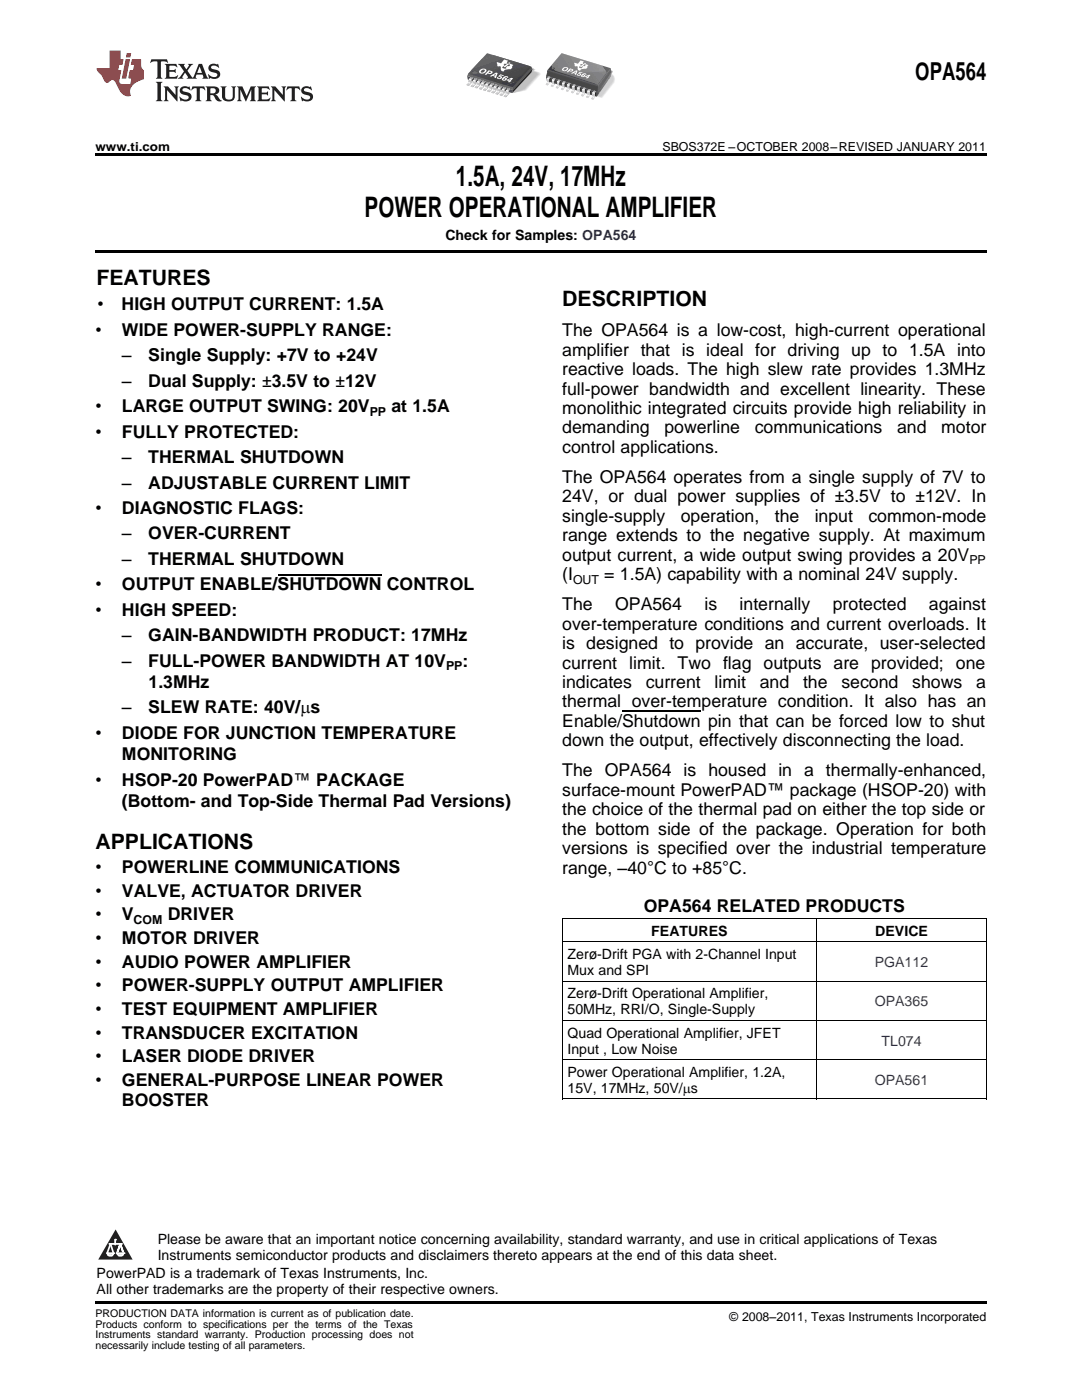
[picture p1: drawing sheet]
<svg xmlns="http://www.w3.org/2000/svg" width="216mm" height="279mm" viewBox="0 0 216 279" stroke-linecap="round" stroke-linejoin="round" font-family="sans-serif">
<defs><g id="words">
<g font-size="5.6">
<text x="91" y="37">1.5A, 24V, 17MHz</text>
<text x="72.7" y="43.4">POWER OPERATIONAL AMPLIFIER</text>
</g>
<text font-size="4.9" x="182.6" y="16">OPA564</text>
<g font-size="4.2">
<text x="19.2" y="56.9">FEATURES</text>
<text x="112.2" y="61.1">DESCRIPTION</text>
<text x="19" y="169.5">APPLICATIONS</text>
</g>
<g font-size="3.5">
<text x="19.4" y="61.9">•</text>
<text x="24.3" y="61.9">HIGH OUTPUT CURRENT: 1.5A</text>
<text x="19" y="67">•</text>
<text x="24.3" y="67">WIDE POWER-SUPPLY RANGE:</text>
<text x="112.2" y="67.1">The OPA564 is a low-cost, high-current operational</text>
<text x="112.2" y="71">amplifier that is ideal for driving up to 1.5A into</text>
<text x="24.3" y="72.1">–</text>
<text x="24.3" y="77.2">–</text>
<text x="29.6" y="72.1">Single Supply: +7V to +24V</text>
<text x="29.6" y="77.2">Dual Supply: ±3.5V to ±12V</text>
<text x="112.2" y="74.9">reactive loads. The high slew rate provides 1.3MHz</text>
<text x="19" y="82.3">•</text>
<text x="24.3" y="82.3">LARGE OUTPUT SWING: 20V</text>
<text x="78.1" y="82.3">at 1.5A</text>
<text x="112.2" y="78.7">full-power bandwidth and excellent linearity. These</text>
<text x="112.2" y="82.6">monolithic integrated circuits provide high reliability in</text>
<text x="19" y="87.3">•</text>
<text x="24.3" y="87.3">FULLY PROTECTED:</text>
<text x="112.2" y="86.5">demanding</text>
<text x="132.6" y="86.5">powerline</text>
<text x="150.6" y="86.5">communications</text>
<text x="179" y="86.5">and</text>
<text x="187.8" y="86.5">motor</text>
<text x="24.3" y="92.4">–</text>
<text x="29.6" y="92.4">THERMAL SHUTDOWN</text>
<text x="112.2" y="90.4">control applications.</text>
<text x="24.3" y="97.5">–</text>
<text x="29.6" y="97.5">ADJUSTABLE CURRENT LIMIT</text>
<text x="112.2" y="96.4">The OPA564 operates from a single supply of 7V to</text>
<text x="112.2" y="100.3">24V, or dual power supplies of ±3.5V to ±12V. In</text>
<text x="19" y="102.6">•</text>
<text x="24.3" y="102.6">DIAGNOSTIC FLAGS:</text>
<text x="24.3" y="107.7">–</text>
<text x="29.6" y="107.7">OVER-CURRENT</text>
<text x="112.2" y="104.1">single-supply</text>
<text x="135.8" y="104.1">operation,</text>
<text x="154.6" y="104.1">the</text>
<text x="162.6" y="104.1">input</text>
<text x="173.3" y="104.1">common-mode</text>
<text x="24.3" y="112.7">–</text>
<text x="29.6" y="112.7">THERMAL SHUTDOWN</text>
<text x="112.2" y="108">range extends to the negative supply. At maximum</text>
<text x="112.2" y="111.9">output current, a wide output swing provides a 20V</text>
<text x="19" y="117.8">•</text>
<text x="24.3" y="117.8">OUTPUT ENABLE/SHUTDOWN CONTROL</text>
<text x="112.2" y="115.8">(I</text>
<text x="120.6" y="115.8">= 1.5A) capability with a nominal 24V supply.</text>
<text x="19" y="122.9">•</text>
<text x="24.3" y="122.9">HIGH SPEED:</text>
<text x="112.2" y="121.8">The</text>
<text x="112.2" y="125.7">over-temperature conditions and current overloads. It</text>
<text x="122.7" y="121.8">OPA564</text>
<text x="140.6" y="121.8">is</text>
<text x="147.6" y="121.8">internally</text>
<text x="166.2" y="121.8">protected</text>
<text x="185.4" y="121.8">against</text>
<text x="24.3" y="128">–</text>
<text x="29.6" y="128">GAIN-BANDWIDTH PRODUCT: 17MHz</text>
<text x="112.2" y="129.5">is designed to provide an accurate, user-selected</text>
<text x="24.3" y="133.1">–</text>
<text x="29.6" y="133.1">FULL-POWER BANDWIDTH AT 10V</text>
<text x="29.6" y="137.3">1.3MHz</text>
<text x="92.3" y="133.1">:</text>
<text x="112.2" y="133.4">current limit. Two flag outputs are provided; one</text>
<text x="112.2" y="137.3">indicates</text>
<text x="128.9" y="137.3">current</text>
<text x="142.6" y="137.3">limit</text>
<text x="151.6" y="137.3">and</text>
<text x="160.2" y="137.3">the</text>
<text x="167.9" y="137.3">second</text>
<text x="182" y="137.3">shows</text>
<text x="194.8" y="137.3">a</text>
<text x="24.3" y="142.4">–</text>
<text x="29.6" y="142.4">SLEW RATE: 40V/ms</text>
<text x="112.2" y="141.2">thermal over-temperature condition. It also has an</text>
<text x="19" y="147.5">•</text>
<text x="24.3" y="147.5">DIODE FOR JUNCTION TEMPERATURE</text>
<text x="112.2" y="145.1">Enable/Shutdown pin that can be forced low to shut</text>
<text x="112.2" y="148.9">down the output, effectively disconnecting the load.</text>
<text x="24.3" y="151.7">MONITORING</text>
<text x="112.2" y="154.9">The OPA564 is housed in a thermally-enhanced,</text>
<text x="19" y="156.8">•</text>
<text x="24.3" y="156.8">HSOP-20 PowerPAD™ PACKAGE</text>
<text x="24.3" y="161">(Bottom- and Top-Side Thermal Pad Versions)</text>
<text x="112.2" y="158.8">surface-mount PowerPAD™ package (HSOP-20) with</text>
<text x="112.2" y="162.7">the choice of the thermal pad on either the top side or</text>
<text x="112.2" y="166.6">the bottom side of the package. Operation for both</text>
<text x="112.2" y="170.5">versions is specified over the industrial temperature</text>
<text x="19" y="174.2">•</text>
<text x="19" y="178.9">•</text>
<text x="24.3" y="174.2">POWERLINE COMMUNICATIONS</text>
<text x="24.3" y="178.9">VALVE, ACTUATOR DRIVER</text>
<text x="112.2" y="174.3">range, –40°C to +85°C.</text>
<text x="19" y="183.7">•</text>
<text x="24.3" y="183.7">V</text>
<text x="33.5" y="183.7">DRIVER</text>
<text x="128.4" y="182.1">OPA564 RELATED PRODUCTS</text>
<text x="19" y="188.4">•</text>
<text x="24.3" y="188.4">MOTOR DRIVER</text>
<text x="19" y="193.1">•</text>
<text x="19" y="197.8">•</text>
<text x="24.3" y="193.1">AUDIO POWER AMPLIFIER</text>
<text x="24.3" y="197.8">POWER-SUPPLY OUTPUT AMPLIFIER</text>
<text x="19" y="202.6">•</text>
<text x="24.3" y="202.6">TEST EQUIPMENT AMPLIFIER</text>
<text x="19" y="207.3">•</text>
<text x="24.3" y="207.3">TRANSDUCER EXCITATION</text>
<text x="19" y="212">•</text>
<text x="24.3" y="212">LASER DIODE DRIVER</text>
<text x="19" y="216.7">•</text>
<text x="24.3" y="216.7">GENERAL-PURPOSE LINEAR POWER</text>
<text x="24.3" y="220.6">BOOSTER</text>
</g>
<g font-size="2.8">
<text x="88.9" y="48">Check for Samples: OPA564</text>
<text x="113.2" y="191.4">Zerø-Drift PGA with 2-Channel Input</text>
<text x="130" y="186.8">FEATURES</text>
<text x="174.7" y="186.8">DEVICE</text>
<text x="113.2" y="194.6">Mux and SPI</text>
<text x="113.2" y="199.2">Zerø-Drift Operational Amplifier,</text>
<text x="113.2" y="202.4">50MHz, RRI/O, Single-Supply</text>
<text x="113.2" y="207.1">Quad Operational Amplifier, JFET</text>
<text x="113.2" y="210.3">Input , Low Noise</text>
<text x="113.2" y="214.9">Power Operational Amplifier, 1.2A,</text>
<text x="113.2" y="218.1">15V, 17MHz, 50V/ms</text>
<text x="31.5" y="248.4">Please be aware that an important notice concerning availability, standard warranty, and use in critical applications of Texas</text>
<text x="31.5" y="251.5">Instruments semiconductor products and disclaimers thereto appears at the end of this data sheet.</text>
<text x="19.3" y="255.1">PowerPAD is a trademark of Texas Instruments, Inc.</text>
<text x="19.3" y="258.2">All other trademarks are the property of their respective owners.</text>
</g>
<g font-size="2.8" fill="#0000c8">
<text x="174.6" y="193">PGA112</text>
<text x="174.6" y="200.8">OPA365</text>
<text x="175.9" y="208.7">TL074</text>
<text x="174.6" y="216.5">OPA561</text>
</g>
<g font-size="2.5">
<text x="19" y="30.1">www.ti.com</text>
<text x="132.2" y="30.1">SBOS372E –OCTOBER 2008–REVISED JANUARY 2011</text>
<text x="73.8" y="83">PP</text>
<text x="193.4" y="112.6">PP</text>
<text x="114.3" y="116.5">OUT</text>
<text x="89" y="133.8">PP</text>
<text x="26.7" y="184.4">COM</text>
<text x="145.5" y="263.6">© 2008–2011, Texas Instruments Incorporated</text>
</g>
<g font-size="2.1">
<text x="19" y="262.9">PRODUCTION DATA information is current as of publication date.</text>
<text x="19" y="265">Products conform to specifications per the terms of the Texas</text>
<text x="19" y="267.1">Instruments standard warranty. Production processing does not</text>
<text x="19" y="269.2">necessarily include testing of all parameters.</text>
</g>
<g font-size=".4" fill="#fff">
<text x="19" y="56.7">1</text>
<text x="19" y="255.1">2</text>
<text x="19" y="258.2">3</text>
</g>
</g></defs>
<path d="M110.1 14.7l11.4-.5 1 1 .3 .6-.1 .6-2.6 3.2-8.4-2.4z" fill-rule="evenodd" fill="#f5f5f6"/>
<path d="M110.3 14.8l11.2-.6 .2 .2a1.69 1.69 0 0 1 .9 2l-2.5 3.1-8.2-2.3z" fill-rule="evenodd" fill="#f0f1f2"/>
<path d="M110.4 14.8l11.1-.6 .2 .2a1.62 1.62 0 0 1 .8 2l-2.4 3.1-8.1-2.4z" fill-rule="evenodd" fill="#e9eaeb"/>
<path d="M110.6 14.9l10.9-.6 .1 .1a1.54 1.54 0 0 1 .9 2l-2.4 3-8-2.3z" fill-rule="evenodd" fill="#e0e1e3"/>
<path d="M110.8 14.9l10.7-.6 .1 .2a1.47 1.47 0 0 1 .3 2.5l-1.9 2.4-7.7-2.3z" fill-rule="evenodd" fill="#dcdddf"/>
<path d="M111 15l10.5-.7 .1 .2a1.43 1.43 0 0 1 .2 2.5l-1.8 2.3-7.6-2.2z" fill-rule="evenodd" fill="#d9dadc"/>
<path d="M111.1 15l10.4-.6 .8 .8 .1 .6-.1 .5-2.3 3-7.5-2.2z" fill-rule="evenodd" fill="#d1d2d4"/>
<path d="M121.4 15.6l.2-.1v.2z" fill="#231f20"/>
<path d="M122 14.1l.3 .1-.3 .4-.1-.4z" fill-rule="evenodd" fill="#c9d1d9"/>
<path d="M122.3 14.2l-.3 .6z" fill-rule="evenodd" fill="#a2a9b1"/>
<g fill="#c9d1d9">
<path d="M122 14.1l.3 .1z" fill-rule="evenodd"/>
<path d="M121.9 14.1l.4 .1z" fill-rule="evenodd"/>
</g>
<path d="M121.9 14.1l.4 .1z" fill-rule="evenodd" fill="#c9cfd7"/>
<g fill="#c8cfd7">
<path d="M121.9 14.1l.4 .1z" fill-rule="evenodd"/>
<path d="M121.9 14.2h.3z" fill-rule="evenodd"/>
</g>
<g fill="#c5cdd5">
<path d="M121.9 14.2l.3 .1z" fill-rule="evenodd"/>
<path d="M121.9 14.2l.3 .1z" fill-rule="evenodd"/>
</g>
<path d="M121.9 14.2l.3 .1z" fill-rule="evenodd" fill="#c4ced4"/>
<g fill="#c1c9d1">
<path d="M121.9 14.2l.3 .1z" fill-rule="evenodd"/>
<path d="M121.9 14.3h.3z" fill-rule="evenodd"/>
<path d="M121.9 14.3h.3z" fill-rule="evenodd"/>
<path d="M121.9 14.3l.3 .1z" fill-rule="evenodd"/>
</g>
<path d="M121.9 14.3l.3 .1z" fill-rule="evenodd" fill="#bfc8d1"/>
<g fill="#bdc5cd">
<path d="M121.9 14.3l.2 .1z" fill-rule="evenodd"/>
<path d="M122 14.4h.1z" fill-rule="evenodd"/>
<path d="M122 14.4h.1z" fill-rule="evenodd"/>
<path d="M122 14.4h.1z" fill-rule="evenodd"/>
</g>
<path d="M122 14.4l.1 .1z" fill-rule="evenodd" fill="#bbc5cd"/>
<g fill="#b9c1c9">
<path d="M122 14.5v.1z"/>
<path d="M122 14.4l.1 .1z" fill-rule="evenodd"/>
</g>
<g fill="#c9cacc">
<path d="M112.5 17.2l.3 .1-.2 .3z"/>
<path d="M111.5 16.9l.3 .1-.2 .3z"/>
<path d="M110.5 16.6l.3 .1-.2 .3z"/>
<path d="M109.5 16.3h.3l-.3 .4z"/>
<path d="M118.5 19.1l.3 .1-.2 .3z"/>
<path d="M117.5 18.8l.3 .1-.2 .3z"/>
<path d="M116.5 18.5l.3 .1-.2 .3z"/>
<path d="M115.5 18.1l.3 .1-.2 .4z"/>
<path d="M114.5 17.8l.3 .1-.2 .4z"/>
<path d="M113.5 17.5l.3 .1-.2 .3z"/>
</g>
<path d="M119.8 18.1v.2h-.2z" fill="#57585a"/>
<g fill="#282526">
<path d="M119.1 19.1l.1 .1z" fill-rule="evenodd"/>
<path d="M119 19.1h.2z" fill-rule="evenodd"/>
</g>
<g fill="#2a2829">
<path d="M119 19l.2 .1z" fill-rule="evenodd"/>
<path d="M119 18.9l.3 .1z" fill-rule="evenodd"/>
<path d="M119 18.9l.3 .1z" fill-rule="evenodd"/>
<path d="M119 18.8l.3 .1z" fill-rule="evenodd"/>
</g>
<g fill="#2e2b2c">
<path d="M119 18.8l.4 .1z" fill-rule="evenodd"/>
<path d="M119 18.7l.4 .1z" fill-rule="evenodd"/>
<path d="M119.1 18.7l.3 .1z" fill-rule="evenodd"/>
</g>
<g fill="#312f30">
<path d="M119.1 18.6l.4 .1z" fill-rule="evenodd"/>
<path d="M119.1 18.6l.4 .1z" fill-rule="evenodd"/>
<path d="M119.1 18.5l.4 .1z" fill-rule="evenodd"/>
<path d="M119.2 18.5l.4 .1z" fill-rule="evenodd"/>
<path d="M119.2 18.4l.4 .2z" fill-rule="evenodd"/>
<path d="M119.2 18.4l.4 .1z" fill-rule="evenodd"/>
</g>
<g fill="#363536">
<path d="M119.2 18.3l.4 .2z" fill-rule="evenodd"/>
<path d="M119.3 18.3l.3 .1z" fill-rule="evenodd"/>
<path d="M119.3 18.2l.3 .1z" fill-rule="evenodd"/>
<path d="M119.3 18.2l.4 .1z" fill-rule="evenodd"/>
<path d="M119.4 18.1l.3 .1z" fill-rule="evenodd"/>
<path d="M119.4 18.1l.4 .1z" fill-rule="evenodd"/>
<path d="M119.4 18l.4 .1z" fill-rule="evenodd"/>
</g>
<g fill="#3c3c3d">
<path d="M119.4 18l.5 .1z" fill-rule="evenodd"/>
<path d="M119.5 17.9l.4 .1z" fill-rule="evenodd"/>
<path d="M119.5 17.9l.5 .1z" fill-rule="evenodd"/>
<path d="M119.5 17.8l.5 .2z" fill-rule="evenodd"/>
<path d="M119.6 17.8l.4 .1z" fill-rule="evenodd"/>
<path d="M119.6 17.7l.5 .2z" fill-rule="evenodd"/>
</g>
<g fill="#414243">
<path d="M119.6 17.7l.5 .1z" fill-rule="evenodd"/>
<path d="M119.6 17.6l.5 .2z" fill-rule="evenodd"/>
<path d="M119.7 17.6l.5 .1z" fill-rule="evenodd"/>
<path d="M119.7 17.5l.5 .2z" fill-rule="evenodd"/>
</g>
<g fill="#434445">
<path d="M119.7 17.5l.5 .1z" fill-rule="evenodd"/>
<path d="M119.7 17.4l.6 .2z" fill-rule="evenodd"/>
<path d="M119.8 17.4l.5 .1z" fill-rule="evenodd"/>
<path d="M119.8 17.3l.5 .2z" fill-rule="evenodd"/>
</g>
<g fill="#464748">
<path d="M119.8 17.3l.6 .1z" fill-rule="evenodd"/>
<path d="M119.8 17.2l.6 .2z" fill-rule="evenodd"/>
<path d="M119.9 17.2l.5 .1z" fill-rule="evenodd"/>
</g>
<g fill="#494a4b">
<path d="M119.9 17.1l.6 .2z" fill-rule="evenodd"/>
<path d="M119.9 17.1l.6 .1z" fill-rule="evenodd"/>
<path d="M119.9 17l.6 .2z" fill-rule="evenodd"/>
<path d="M120 17l.6 .1z" fill-rule="evenodd"/>
</g>
<g fill="#4b4c4d">
<path d="M120 16.9l.6 .2z" fill-rule="evenodd"/>
<path d="M120 16.9l.6 .1z" fill-rule="evenodd"/>
</g>
<path d="M120 16.8l.7 .2z" fill-rule="evenodd" fill="#4c4d50"/>
<g fill="#4e4f50">
<path d="M120.1 16.8l.6 .1z" fill-rule="evenodd"/>
<path d="M120.1 16.7l.6 .2z" fill-rule="evenodd"/>
<path d="M120.1 16.7l.7 .1z" fill-rule="evenodd"/>
<path d="M120.2 16.6l.6 .2z" fill-rule="evenodd"/>
<path d="M120.2 16.6l.6 .1z" fill-rule="evenodd"/>
<path d="M120.2 16.5l.7 .2z" fill-rule="evenodd"/>
</g>
<path d="M120.2 16.5l.7 .1z" fill-rule="evenodd" fill="#515154"/>
<g fill="#535355">
<path d="M120.3 16.4l.6 .2z" fill-rule="evenodd"/>
<path d="M120.3 16.4l.7 .1z" fill-rule="evenodd"/>
<path d="M120.3 16.3l.7 .2z" fill-rule="evenodd"/>
<path d="M120.3 16.3l.7 .2z" fill-rule="evenodd"/>
<path d="M120.4 16.2l.7 .2z" fill-rule="evenodd"/>
</g>
<g fill="#555558">
<path d="M120.4 16.2l.7 .2z" fill-rule="evenodd"/>
<path d="M120.5 16.1l.6 .2z" fill-rule="evenodd"/>
</g>
<g fill="#57585a">
<path d="M120.5 16.1l.7 .2z" fill-rule="evenodd"/>
<path d="M120.5 16l.7 .2z" fill-rule="evenodd"/>
</g>
<path d="M120.6 16l.6 .2z" fill-rule="evenodd" fill="#555558"/>
<g fill="#57585a">
<path d="M120.6 15.9l.7 .2z" fill-rule="evenodd"/>
<path d="M120.7 15.9l.6 .2z" fill-rule="evenodd"/>
<path d="M120.7 15.9l.6 .1z" fill-rule="evenodd"/>
</g>
<path d="M120.8 15.8l.6 .2z" fill-rule="evenodd" fill="#5a5a5d"/>
<g fill="#5c5c5f">
<path d="M120.8 15.8l.6 .1z" fill-rule="evenodd"/>
<path d="M120.8 15.7l.6 .2z" fill-rule="evenodd"/>
</g>
<g fill="#5c5d60">
<path d="M120.9 15.7l.5 .2z" fill-rule="evenodd"/>
<path d="M120.9 15.6l.5 .2z" fill-rule="evenodd"/>
</g>
<g fill="#5f5f62">
<path d="M120.9 15.6l.6 .1z" fill-rule="evenodd"/>
<path d="M121 15.5l.5 .2z" fill-rule="evenodd"/>
</g>
<path d="M121 15.5l.5 .1z" fill-rule="evenodd" fill="#5e5e62"/>
<path d="M121.1 15.4l.5 .2z" fill-rule="evenodd" fill="#616164"/>
<g fill="#616165">
<path d="M121.1 15.4l.6 .1z" fill-rule="evenodd"/>
<path d="M121.1 15.4l.6 .1z" fill-rule="evenodd"/>
<path d="M121.2 15.3l.5 .1z" fill-rule="evenodd"/>
</g>
<path d="M121.3 15.3l.5 .1z" fill-rule="evenodd" fill="#636366"/>
<g fill="#616165">
<path d="M121.3 15.2l.5 .1z" fill-rule="evenodd"/>
<path d="M121.3 15.2l.5 .1z" fill-rule="evenodd"/>
</g>
<path d="M121.3 15.2h.6z" fill-rule="evenodd" fill="#636366"/>
<g fill="#656569">
<path d="M121.4 15.1l.5 .1z" fill-rule="evenodd"/>
<path d="M121.4 15.1h.5z" fill-rule="evenodd"/>
<path d="M121.5 15l.4 .1z" fill-rule="evenodd"/>
</g>
<path d="M121.5 14.9l.4 .2z" fill-rule="evenodd" fill="#67676a"/>
<g fill="#656569">
<path d="M121.6 14.9l.3 .1z" fill-rule="evenodd"/>
<path d="M121.6 14.8l.3 .2z" fill-rule="evenodd"/>
</g>
<g fill="#68696d">
<path d="M121.7 14.8l.2 .1z" fill-rule="evenodd"/>
<path d="M121.7 14.8h.3z" fill-rule="evenodd"/>
<path d="M121.8 14.7l.2 .1z" fill-rule="evenodd"/>
<path d="M121.8 14.7l.2 .1z" fill-rule="evenodd"/>
<path d="M121.8 14.6l.2 .1z" fill-rule="evenodd"/>
<path d="M121.9 14.6h.1z" fill-rule="evenodd"/>
<path d="M121.9 14.6l.1-.1z" fill-rule="evenodd"/>
</g>
<path d="M109 15.1l10 3 .3 .2-.2 1-10-3.1z" fill-rule="evenodd" fill="#4b4b4f"/>
<path d="M121.7 13.6h.1l.2 .8-2.7 4-.3-.7 .3-.9z" fill-rule="evenodd" fill="#626368"/>
<path d="M109.3 13.9l.6-.1 8.7 2.8 .7 .4v1.4l-10.3-3.2z" fill-rule="evenodd" fill="#45454c"/>
<path d="M121.8 13.6v.1l-2.5 3.4z" fill-rule="evenodd" fill="#929398"/>
<path d="M121.8 13.7v.1l-2.5 3.4z" fill-rule="evenodd" fill="#8a8c91"/>
<path d="M121.8 13.7l.1 .1-2.6 3.4z" fill-rule="evenodd" fill="#86888d"/>
<path d="M121.8 13.7l-2.5 3.6v-.2z" fill-rule="evenodd" fill="#838589"/>
<path d="M121.8 13.7l-2.5 3.6v-.2z" fill-rule="evenodd" fill="#7d7f83"/>
<path d="M121.8 13.8l-2.5 3.6z" fill-rule="evenodd" fill="#77787e"/>
<path d="M121.9 13.8l-2.6 3.6z" fill-rule="evenodd" fill="#73747a"/>
<path d="M121.9 13.8l-2.6 3.6v-.1z" fill-rule="evenodd" fill="#6d6d73"/>
<path d="M121.9 13.9l-2.6 3.6z" fill-rule="evenodd" fill="#6a6b70"/>
<path d="M121.9 13.9v.1l-2.6 3.5v-.1z" fill-rule="evenodd" fill="#626368"/>
<g fill="#6c6d71">
<path d="M109.3 13.9l10 3.1v.1l-10-3.1z" fill-rule="evenodd"/>
<path d="M109 15.1l10.3 3.2-.1 .2-10.2-3.2z" fill-rule="evenodd"/>
</g>
<path d="M109.3 13.9l10 3.1v.2l-10-3.2z" fill-rule="evenodd" fill="#68696d"/>
<path d="M109.3 14l10 3.1v.1l-10-3.1z" fill-rule="evenodd" fill="#626368"/>
<path d="M109.3 14l10 3.1v.2l-10-3.2z" fill-rule="evenodd" fill="#5f5f64"/>
<path d="M109.3 14l10 3.1v.2l-10-3.1z" fill-rule="evenodd" fill="#5b5b60"/>
<path d="M109.3 14.1l10 3.1v.2l-10-3.2z" fill-rule="evenodd" fill="#59595e"/>
<path d="M109.3 14.1l10 3.1v.2l-10.1-3.1z" fill-rule="evenodd" fill="#505156"/>
<path d="M109.3 14.2l10 3.1v.1l-10.1-3.1z" fill-rule="evenodd" fill="#4b4b51"/>
<path d="M109.3 14.2l10 3.1v.2l-10.1-3.2z" fill-rule="evenodd" fill="#4a4a51"/>
<path d="M109.2 14.2l10.1 3.2v.1l-10.1-3.1z" fill-rule="evenodd" fill="#45454c"/>
<path d="M109 15.2l10.2 3.2v.1l-10.2-3.2z" fill-rule="evenodd" fill="#68696d"/>
<path d="M109 15.2l10.2 3.2v.1l-10.2-3.1z" fill-rule="evenodd" fill="#656569"/>
<path d="M109 15.3l10.2 3.1v.2l-10.2-3.2z" fill-rule="evenodd" fill="#616165"/>
<path d="M109 15.3l10.2 3.2v.1l-10.2-3.1z" fill-rule="evenodd" fill="#5e5e62"/>
<path d="M109 15.3l10.2 3.2v.1l-10.2-3.1z" fill-rule="evenodd" fill="#5a5a5f"/>
<path d="M109 15.4l10.2 3.1v.2l-10.2-3.2z" fill-rule="evenodd" fill="#535357"/>
<g fill="#504f54">
<path d="M109 15.4l10.2 3.2v.1l-10.2-3.1z" fill-rule="evenodd"/>
<path d="M109 15.4l10.2 3.2v.1l-10.1-3.1z" fill-rule="evenodd"/>
</g>
<path d="M109 15.5l10.2 3.1v.2l-10.1-3.2z" fill-rule="evenodd" fill="#4b4b4f"/>
<g fill="#b9c1c9">
<path d="M117 19.4l.3 .2z" fill-rule="evenodd"/>
<path d="M116 19.1l.3 .2z" fill-rule="evenodd"/>
<path d="M115 18.7l.3 .3z" fill-rule="evenodd"/>
<path d="M113.9 18.4l.4 .2z" fill-rule="evenodd"/>
<path d="M112.9 18.1l.4 .2z" fill-rule="evenodd"/>
<path d="M111.9 17.8l.4 .2z" fill-rule="evenodd"/>
<path d="M110.9 17.5l.4 .2z" fill-rule="evenodd"/>
<path d="M109.9 17.2l.4 .2z" fill-rule="evenodd"/>
<path d="M108.9 16.8l.4 .3z" fill-rule="evenodd"/>
</g>
<g fill="#231f20">
<path d="M117.6 17.9l.3 .1-.1 .9-.3-.1z" fill-rule="evenodd"/>
<path d="M116.6 17.6h.3l-.1 1-.3-.1z" fill-rule="evenodd"/>
<path d="M115.6 17.3h.3l-.1 1-.3-.1z" fill-rule="evenodd"/>
<path d="M114.6 17h.3l-.1 .9h-.3z" fill-rule="evenodd"/>
<path d="M113.6 16.6l.3 .1-.1 .9-.3-.1z" fill-rule="evenodd"/>
<path d="M112.5 16.3l.4 .1-.1 .9-.3-.1z" fill-rule="evenodd"/>
<path d="M111.5 16l.3 .1v.9l-.3-.1z" fill-rule="evenodd"/>
<path d="M110.5 15.7l.3 .1v.9l-.3-.1z" fill-rule="evenodd"/>
<path d="M109.5 15.4h.3v1l-.3-.1z" fill-rule="evenodd"/>
</g>
<g fill="#a2a9b1">
<path d="M117.9 17.9l-.2 .5a1.12 1.12 0 0 1-.4 1.2l.3-.6v-.7z" fill-rule="evenodd"/>
<path d="M116.9 17.6l-.3 .5a1.12 1.12 0 0 1-.3 1.2l.3-.6v-.7z" fill-rule="evenodd"/>
<path d="M115.9 17.3l-.3 .5a1.12 1.12 0 0 1-.3 1.2l.3-.6v-.7z" fill-rule="evenodd"/>
<path d="M114.9 17l-.3 .5a1.12 1.12 0 0 1-.3 1.1l.3-.5v-.8z" fill-rule="evenodd"/>
<path d="M113.9 16.6l-.3 .6a1.12 1.12 0 0 1-.3 1.1l.3-.5v-.8z" fill-rule="evenodd"/>
<path d="M112.9 16.3l-.3 .6a1.12 1.12 0 0 1-.3 1.1l.3-.5v-.8z" fill-rule="evenodd"/>
<path d="M111.9 16l-.3 .5a1.11 1.11 0 0 1-.3 1.2l.3-.6v-.7z" fill-rule="evenodd"/>
<path d="M110.9 15.7l-.3 .5a1.12 1.12 0 0 1-.3 1.2l.2-.6v-.7z" fill-rule="evenodd"/>
<path d="M109.8 15.4l-.2 .5a1.12 1.12 0 0 1-.3 1.2l.2-.6v-.7z" fill-rule="evenodd"/>
</g>
<g fill="#e7eff3">
<path d="M117.5 17.8l.4 .1-.3 .5a1.11 1.11 0 0 1-.3 1.1l-.3-.1a1.26 1.26 0 0 0 .2-1.2z" fill-rule="evenodd"/>
<path d="M116.5 17.4l.4 .2-.3 .5a1.11 1.11 0 0 1-.3 1.1l-.3-.1a1.26 1.26 0 0 0 .2-1.2z" fill-rule="evenodd"/>
<path d="M115.5 17.1l.4 .2-.3 .5a1.11 1.11 0 0 1-.3 1.1l-.3-.2a1.26 1.26 0 0 0 .2-1.2z" fill-rule="evenodd"/>
<path d="M114.5 16.8l.4 .2-.3 .5a1.11 1.11 0 0 1-.3 1.1l-.4-.2a1.26 1.26 0 0 0 .3-1.2z" fill-rule="evenodd"/>
<path d="M113.5 16.5l.4 .1-.3 .5a1.11 1.11 0 0 1-.3 1.1l-.4-.1a1.26 1.26 0 0 0 .3-1.2z" fill-rule="evenodd"/>
<path d="M112.5 16.2l.4 .1-.3 .5a1.11 1.11 0 0 1-.3 1.1l-.4-.1a1.26 1.26 0 0 0 .3-1.2z" fill-rule="evenodd"/>
<path d="M111.5 15.9l.4 .1-.3 .5a1.11 1.11 0 0 1-.3 1.1l-.4-.1a1.26 1.26 0 0 0 .3-1.2z" fill-rule="evenodd"/>
<path d="M110.5 15.6l.4 .1-.4 .5a1.11 1.11 0 0 1-.2 1.1l-.4-.1a1.26 1.26 0 0 0 .3-1.2z" fill-rule="evenodd"/>
<path d="M109.5 15.2l.3 .2-.3 .5a1.11 1.11 0 0 1-.2 1.1l-.4-.2a1.26 1.26 0 0 0 .3-1.2z" fill-rule="evenodd"/>
</g>
<g fill="#fff">
<path d="M117.3 18.1l.4 .1-.2 1-.3-.1z" fill-rule="evenodd"/>
<path d="M116.3 17.8l.4 .1-.2 1-.3-.1z" fill-rule="evenodd"/>
<path d="M115.3 17.4l.3 .2-.1 1-.3-.2z" fill-rule="evenodd"/>
<path d="M114.3 17.1l.3 .2-.1 .9-.4-.1z" fill-rule="evenodd"/>
<path d="M113.3 16.8l.3 .1-.1 1-.4-.1z" fill-rule="evenodd"/>
<path d="M112.3 16.5l.3 .1-.1 1-.4-.1z" fill-rule="evenodd"/>
<path d="M111.3 16.2l.3 .1-.1 1-.4-.1z" fill-rule="evenodd"/>
<path d="M110.3 15.9l.3 .1-.1 1-.4-.1z" fill-rule="evenodd"/>
<path d="M109.2 15.5l.4 .2-.1 1-.4-.2z" fill-rule="evenodd"/>
</g>
<path d="M117.2 19.1l.3 .1-.2 .3-.3-.1z" fill-rule="evenodd" fill="#d6dfe7"/>
<path d="M117.1 19.1l.4 .1-.2 .3-.3-.1z" fill-rule="evenodd" fill="#d2dbe3"/>
<path d="M117.1 19.1l.4 .2-.2 .2-.3-.1z" fill-rule="evenodd" fill="#cfd7df"/>
<path d="M117.1 19.2l.4 .1-.2 .2-.3-.1z" fill-rule="evenodd" fill="#cbd3db"/>
<path d="M117.1 19.2l.3 .1-.1 .2-.3-.1z" fill-rule="evenodd" fill="#c9d1d9"/>
<path d="M116.2 18.8l.3 .1-.2 .3-.3-.1z" fill-rule="evenodd" fill="#d6dfe7"/>
<path d="M116.1 18.8l.4 .1-.2 .3-.3-.1z" fill-rule="evenodd" fill="#d2dbe3"/>
<path d="M116.1 18.8l.4 .1-.2 .3-.3-.1z" fill-rule="evenodd" fill="#cfd7df"/>
<path d="M116.1 18.9l.4 .1-.2 .2-.3-.1z" fill-rule="evenodd" fill="#cbd3db"/>
<path d="M116.1 18.9l.3 .1-.1 .2-.3-.1z" fill-rule="evenodd" fill="#c9d1d9"/>
<path d="M115.2 18.4l.3 .2-.2 .3-.3-.2z" fill-rule="evenodd" fill="#d6dfe7"/>
<path d="M115.1 18.5l.4 .1-.2 .3-.3-.2z" fill-rule="evenodd" fill="#d2dbe3"/>
<path d="M115.1 18.5l.4 .1-.2 .2-.3-.1z" fill-rule="evenodd" fill="#cfd7df"/>
<path d="M115.1 18.5l.3 .2-.1 .1-.3-.1z" fill-rule="evenodd" fill="#cbd3db"/>
<path d="M115.1 18.6l.3 .1-.1 .2-.3-.2z" fill-rule="evenodd" fill="#c9d1d9"/>
<path d="M114.2 18.1l.3 .1-.2 .3-.3-.1z" fill-rule="evenodd" fill="#d6dfe7"/>
<path d="M114.1 18.2l.4 .1-.2 .3-.4-.2z" fill-rule="evenodd" fill="#d2dbe3"/>
<path d="M114.1 18.2l.4 .1-.2 .2-.3-.1z" fill-rule="evenodd" fill="#cfd7df"/>
<path d="M114.1 18.2l.3 .2-.1 .1-.3-.1z" fill-rule="evenodd" fill="#cbd3db"/>
<path d="M114.1 18.3l.3 .1-.1 .1-.3-.1z" fill-rule="evenodd" fill="#c9d1d9"/>
<path d="M113.1 17.8l.4 .1-.2 .3-.4-.1z" fill-rule="evenodd" fill="#d6dfe7"/>
<path d="M113.1 17.8l.4 .2-.2 .2-.4-.1z" fill-rule="evenodd" fill="#d2dbe3"/>
<path d="M113.1 17.9l.4 .1-.2 .2-.4-.1z" fill-rule="evenodd" fill="#cfd7df"/>
<path d="M113.1 17.9l.3 .1-.1 .2-.4-.1z" fill-rule="evenodd" fill="#cbd3db"/>
<path d="M113.1 17.9l.3 .2-.1 .1-.3-.1z" fill-rule="evenodd" fill="#c9d1d9"/>
<path d="M112.1 17.5l.4 .1-.2 .3-.4-.1z" fill-rule="evenodd" fill="#d6dfe7"/>
<path d="M112.1 17.5l.4 .2-.2 .2-.4-.1z" fill-rule="evenodd" fill="#d2dbe3"/>
<path d="M112.1 17.6l.4 .1-.2 .2-.4-.1z" fill-rule="evenodd" fill="#cfd7df"/>
<path d="M112.1 17.6l.3 .1-.1 .2-.4-.1z" fill-rule="evenodd" fill="#cbd3db"/>
<path d="M112 17.6l.4 .2-.1 .1-.4-.1z" fill-rule="evenodd" fill="#c9d1d9"/>
<path d="M111.1 17.2l.4 .1-.2 .3-.4-.1z" fill-rule="evenodd" fill="#d6dfe7"/>
<path d="M111.1 17.2l.4 .1-.2 .3-.4-.1z" fill-rule="evenodd" fill="#d2dbe3"/>
<path d="M111.1 17.3l.3 .1-.1 .2-.4-.1z" fill-rule="evenodd" fill="#cfd7df"/>
<path d="M111.1 17.3l.3 .1-.1 .2-.4-.1z" fill-rule="evenodd" fill="#cbd3db"/>
<path d="M111 17.3l.4 .1-.1 .2-.4-.1z" fill-rule="evenodd" fill="#c9d1d9"/>
<path d="M110.1 16.9l.4 .1-.2 .3-.4-.1z" fill-rule="evenodd" fill="#d6dfe7"/>
<path d="M110.1 16.9l.4 .1-.2 .3-.4-.1z" fill-rule="evenodd" fill="#d2dbe3"/>
<path d="M110.1 16.9l.3 .1-.1 .3-.4-.1z" fill-rule="evenodd" fill="#cfd7df"/>
<path d="M110.1 17l.3 .1-.1 .2-.4-.1z" fill-rule="evenodd" fill="#cbd3db"/>
<path d="M110 17l.4 .1-.1 .2-.4-.1z" fill-rule="evenodd" fill="#c9d1d9"/>
<path d="M109.1 16.5l.4 .2-.2 .3-.4-.2z" fill-rule="evenodd" fill="#d6dfe7"/>
<path d="M109.1 16.6l.3 .1-.1 .3-.4-.2z" fill-rule="evenodd" fill="#d2dbe3"/>
<path d="M109.1 16.6l.3 .1-.1 .3-.4-.2z" fill-rule="evenodd" fill="#cfd7df"/>
<path d="M109.1 16.7l.3 .1-.1 .2-.4-.2z" fill-rule="evenodd" fill="#cbd3db"/>
<path d="M109 16.7l.4 .1-.1 .2-.4-.2z" fill-rule="evenodd" fill="#c9d1d9"/>
<path d="M117.5 17.8l.4 .1z" fill-rule="evenodd" fill="#8f9097"/>
<path d="M117.5 17.8l.4 .1z" fill-rule="evenodd" fill="#93959d"/>
<path d="M117.5 17.8l.4 .1z" fill-rule="evenodd" fill="#999ca4"/>
<path d="M117.5 17.8l.3 .2z" fill-rule="evenodd" fill="#9b9fa7"/>
<path d="M117.5 17.9l.3 .1z" fill-rule="evenodd" fill="#a3a7af"/>
<path d="M117.4 17.9l.4 .1z" fill-rule="evenodd" fill="#a8adb6"/>
<path d="M117.4 17.9l.4 .1z" fill-rule="evenodd" fill="#aeb4bd"/>
<path d="M117.4 18l.4 .1z" fill-rule="evenodd" fill="#b4bdc5"/>
<path d="M117.4 18l.3 .1z" fill-rule="evenodd" fill="#b9c4cd"/>
<path d="M117.3 18l.4 .1z" fill-rule="evenodd" fill="#bcc7d1"/>
<path d="M117.3 18l.4 .1z" fill-rule="evenodd" fill="#c0cdd8"/>
<path d="M117.3 18.1l.4 .1z" fill-rule="evenodd" fill="#c5d3de"/>
<path d="M117.3 18.1l.4 .1z" fill-rule="evenodd" fill="#cddbe6"/>
<path d="M116.5 17.4l.4 .2z" fill-rule="evenodd" fill="#8f9097"/>
<path d="M116.5 17.5l.4 .1z" fill-rule="evenodd" fill="#93959d"/>
<path d="M116.5 17.5l.3 .1z" fill-rule="evenodd" fill="#999ca4"/>
<path d="M116.5 17.5l.3 .2z" fill-rule="evenodd" fill="#9b9fa7"/>
<path d="M116.4 17.6l.4 .1z" fill-rule="evenodd" fill="#a3a7af"/>
<path d="M116.4 17.6l.4 .1z" fill-rule="evenodd" fill="#a8adb6"/>
<path d="M116.4 17.6l.4 .1z" fill-rule="evenodd" fill="#aeb4bd"/>
<path d="M116.4 17.7l.3 .1z" fill-rule="evenodd" fill="#b4bdc5"/>
<path d="M116.3 17.7l.4 .1z" fill-rule="evenodd" fill="#b9c4cd"/>
<path d="M116.3 17.7l.4 .1z" fill-rule="evenodd" fill="#bcc7d1"/>
<path d="M116.3 17.7l.4 .1z" fill-rule="evenodd" fill="#c0cdd8"/>
<path d="M116.3 17.8l.4 .1z" fill-rule="evenodd" fill="#c5d3de"/>
<path d="M116.3 17.8l.3 .1z" fill-rule="evenodd" fill="#cddbe6"/>
<path d="M115.5 17.1l.4 .2z" fill-rule="evenodd" fill="#8f9097"/>
<path d="M115.5 17.2l.4 .1z" fill-rule="evenodd" fill="#93959d"/>
<path d="M115.5 17.2l.3 .1z" fill-rule="evenodd" fill="#999ca4"/>
<path d="M115.5 17.2l.3 .1z" fill-rule="evenodd" fill="#9b9fa7"/>
<path d="M115.4 17.3l.4 .1z" fill-rule="evenodd" fill="#a3a7af"/>
<path d="M115.4 17.3l.4 .1z" fill-rule="evenodd" fill="#a8adb6"/>
<path d="M115.4 17.3l.4 .1z" fill-rule="evenodd" fill="#aeb4bd"/>
<path d="M115.4 17.3l.3 .1z" fill-rule="evenodd" fill="#b4bdc5"/>
<path d="M115.3 17.4l.4 .1z" fill-rule="evenodd" fill="#b9c4cd"/>
<path d="M115.3 17.4l.4 .1z" fill-rule="evenodd" fill="#bcc7d1"/>
<path d="M115.3 17.4l.4 .1z" fill-rule="evenodd" fill="#c0cdd8"/>
<path d="M115.3 17.4l.4 .1z" fill-rule="evenodd" fill="#c5d3de"/>
<path d="M115.3 17.4l.3 .2z" fill-rule="evenodd" fill="#cddbe6"/>
<path d="M114.5 16.8l.4 .1z" fill-rule="evenodd" fill="#8f9097"/>
<path d="M114.5 16.8l.4 .2z" fill-rule="evenodd" fill="#93959d"/>
<path d="M114.5 16.9l.3 .1z" fill-rule="evenodd" fill="#999ca4"/>
<path d="M114.5 16.9l.3 .1z" fill-rule="evenodd" fill="#9b9fa7"/>
<path d="M114.4 16.9l.4 .1z" fill-rule="evenodd" fill="#a3a7af"/>
<path d="M114.4 17l.4 .1z" fill-rule="evenodd" fill="#a8adb6"/>
<path d="M114.4 17l.3 .1z" fill-rule="evenodd" fill="#aeb4bd"/>
<path d="M114.4 17l.3 .1z" fill-rule="evenodd" fill="#b4bdc5"/>
<path d="M114.3 17.1h.4z" fill-rule="evenodd" fill="#b9c4cd"/>
<path d="M114.3 17.1l.4 .1z" fill-rule="evenodd" fill="#bcc7d1"/>
<path d="M114.3 17.1l.4 .1z" fill-rule="evenodd" fill="#c0cdd8"/>
<path d="M114.3 17.1l.3 .1z" fill-rule="evenodd" fill="#c5d3de"/>
<path d="M114.3 17.1l.3 .2z" fill-rule="evenodd" fill="#cddbe6"/>
<path d="M113.5 16.5l.4 .1z" fill-rule="evenodd" fill="#8f9097"/>
<path d="M113.5 16.5l.3 .2z" fill-rule="evenodd" fill="#93959d"/>
<path d="M113.5 16.6l.3 .1z" fill-rule="evenodd" fill="#999ca4"/>
<path d="M113.4 16.6l.4 .1z" fill-rule="evenodd" fill="#9b9fa7"/>
<path d="M113.4 16.6l.4 .1z" fill-rule="evenodd" fill="#a3a7af"/>
<path d="M113.4 16.6l.4 .2z" fill-rule="evenodd" fill="#a8adb6"/>
<path d="M113.4 16.7l.3 .1z" fill-rule="evenodd" fill="#aeb4bd"/>
<path d="M113.3 16.7l.4 .1z" fill-rule="evenodd" fill="#b4bdc5"/>
<path d="M113.3 16.7l.4 .1z" fill-rule="evenodd" fill="#b9c4cd"/>
<path d="M113.3 16.8l.4 .1z" fill-rule="evenodd" fill="#bcc7d1"/>
<path d="M113.3 16.8l.4 .1z" fill-rule="evenodd" fill="#c0cdd8"/>
<path d="M113.3 16.8l.3 .1z" fill-rule="evenodd" fill="#c5d3de"/>
<path d="M113.3 16.8l.3 .1z" fill-rule="evenodd" fill="#cddbe6"/>
<path d="M112.5 16.2l.4 .1z" fill-rule="evenodd" fill="#8f9097"/>
<path d="M112.5 16.2l.3 .1z" fill-rule="evenodd" fill="#93959d"/>
<path d="M112.5 16.2l.3 .2z" fill-rule="evenodd" fill="#999ca4"/>
<path d="M112.4 16.3l.4 .1z" fill-rule="evenodd" fill="#9b9fa7"/>
<path d="M112.4 16.3l.4 .1z" fill-rule="evenodd" fill="#a3a7af"/>
<path d="M112.4 16.4h.4z" fill-rule="evenodd" fill="#a8adb6"/>
<path d="M112.4 16.4l.3 .1z" fill-rule="evenodd" fill="#aeb4bd"/>
<path d="M112.3 16.4l.4 .1z" fill-rule="evenodd" fill="#b4bdc5"/>
<path d="M112.3 16.4l.4 .1z" fill-rule="evenodd" fill="#b9c4cd"/>
<path d="M112.3 16.5h.4z" fill-rule="evenodd" fill="#bcc7d1"/>
<path d="M112.3 16.5l.3 .1z" fill-rule="evenodd" fill="#c0cdd8"/>
<path d="M112.3 16.5l.3 .1z" fill-rule="evenodd" fill="#c5d3de"/>
<path d="M112.3 16.5l.3 .1z" fill-rule="evenodd" fill="#cddbe6"/>
<path d="M111.5 15.9l.4 .1z" fill-rule="evenodd" fill="#8f9097"/>
<path d="M111.5 15.9l.3 .1z" fill-rule="evenodd" fill="#93959d"/>
<path d="M111.4 15.9l.4 .2z" fill-rule="evenodd" fill="#999ca4"/>
<path d="M111.4 16l.4 .1z" fill-rule="evenodd" fill="#9b9fa7"/>
<path d="M111.4 16l.4 .1z" fill-rule="evenodd" fill="#a3a7af"/>
<path d="M111.4 16l.3 .1z" fill-rule="evenodd" fill="#a8adb6"/>
<path d="M111.3 16.1l.4 .1z" fill-rule="evenodd" fill="#aeb4bd"/>
<path d="M111.3 16.1l.4 .1z" fill-rule="evenodd" fill="#b4bdc5"/>
<path d="M111.3 16.1l.4 .1z" fill-rule="evenodd" fill="#b9c4cd"/>
<path d="M111.3 16.1l.4 .1z" fill-rule="evenodd" fill="#bcc7d1"/>
<path d="M111.3 16.2l.3 .1z" fill-rule="evenodd" fill="#c0cdd8"/>
<path d="M111.2 16.2l.4 .1z" fill-rule="evenodd" fill="#c5d3de"/>
<path d="M111.2 16.2l.4 .1z" fill-rule="evenodd" fill="#cddbe6"/>
<path d="M110.5 15.6l.4 .1z" fill-rule="evenodd" fill="#8f9097"/>
<path d="M110.5 15.6l.3 .1z" fill-rule="evenodd" fill="#93959d"/>
<path d="M110.4 15.6l.4 .1z" fill-rule="evenodd" fill="#999ca4"/>
<path d="M110.4 15.6l.4 .2z" fill-rule="evenodd" fill="#9b9fa7"/>
<path d="M110.4 15.7l.4 .1z" fill-rule="evenodd" fill="#a3a7af"/>
<path d="M110.4 15.7l.3 .1z" fill-rule="evenodd" fill="#a8adb6"/>
<path d="M110.3 15.7l.4 .1z" fill-rule="evenodd" fill="#aeb4bd"/>
<path d="M110.3 15.8l.4 .1z" fill-rule="evenodd" fill="#b4bdc5"/>
<path d="M110.3 15.8l.4 .1z" fill-rule="evenodd" fill="#b9c4cd"/>
<path d="M110.3 15.8l.4 .1z" fill-rule="evenodd" fill="#bcc7d1"/>
<path d="M110.3 15.8l.3 .1z" fill-rule="evenodd" fill="#c0cdd8"/>
<path d="M110.2 15.9l.4 .1z" fill-rule="evenodd" fill="#c5d3de"/>
<path d="M110.2 15.9l.4 .1z" fill-rule="evenodd" fill="#cddbe6"/>
<path d="M109.5 15.2l.3 .2z" fill-rule="evenodd" fill="#8f9097"/>
<path d="M109.5 15.3l.3 .1z" fill-rule="evenodd" fill="#93959d"/>
<path d="M109.4 15.3l.4 .1z" fill-rule="evenodd" fill="#999ca4"/>
<path d="M109.4 15.3l.4 .1z" fill-rule="evenodd" fill="#9b9fa7"/>
<path d="M109.4 15.4l.4 .1z" fill-rule="evenodd" fill="#a3a7af"/>
<path d="M109.4 15.4l.3 .1z" fill-rule="evenodd" fill="#a8adb6"/>
<path d="M109.3 15.4l.4 .1z" fill-rule="evenodd" fill="#aeb4bd"/>
<path d="M109.3 15.4l.4 .1z" fill-rule="evenodd" fill="#b4bdc5"/>
<path d="M109.3 15.5l.4 .1z" fill-rule="evenodd" fill="#b9c4cd"/>
<path d="M109.3 15.5l.4 .1z" fill-rule="evenodd" fill="#bcc7d1"/>
<path d="M109.3 15.5l.3 .1z" fill-rule="evenodd" fill="#c0cdd8"/>
<path d="M109.2 15.5l.4 .1z" fill-rule="evenodd" fill="#c5d3de"/>
<path d="M109.2 15.6l.4 .1z" fill-rule="evenodd" fill="#cddbe6"/>
<path d="M117.2 18.3l.4 .1v.6l-.4-.1z" fill-rule="evenodd" fill="#ced9e3"/>
<path d="M117.2 18.3l.4 .1v.6l-.4-.1z" fill-rule="evenodd" fill="#cad5de"/>
<path d="M117.2 18.3l.4 .1v.5l-.4-.1z" fill-rule="evenodd" fill="#c6d1db"/>
<path d="M117.2 18.4l.4 .1v.4l-.4-.1z" fill-rule="evenodd" fill="#c9d2db"/>
<path d="M117.2 18.4l.4 .1v.4l-.4-.1z" fill-rule="evenodd" fill="#c7d0d9"/>
<path d="M117.2 18.4l.4 .2v.2l-.4-.1z" fill-rule="evenodd" fill="#c6cfd7"/>
<path d="M117.2 18.5l.4 .1v.2l-.4-.1z" fill-rule="evenodd" fill="#bfc8d1"/>
<path d="M117.2 18.5l.4 .1v.2l-.4-.1z" fill-rule="evenodd" fill="#c1c9d1"/>
<path d="M117.2 18.5l.4 .2z" fill-rule="evenodd" fill="#bdc5cd"/>
<path d="M116.2 18l.4 .1v.6l-.4-.1z" fill-rule="evenodd" fill="#ced9e3"/>
<path d="M116.2 18l.4 .1v.6l-.4-.1z" fill-rule="evenodd" fill="#cad5de"/>
<path d="M116.2 18l.4 .1v.5l-.4-.1z" fill-rule="evenodd" fill="#c6d1db"/>
<path d="M116.2 18.1l.4 .1v.4l-.4-.1z" fill-rule="evenodd" fill="#c9d2db"/>
<path d="M116.2 18.1l.4 .1v.4l-.4-.2z" fill-rule="evenodd" fill="#c7d0d9"/>
<path d="M116.2 18.1l.4 .1v.3l-.4-.1z" fill-rule="evenodd" fill="#c6cfd7"/>
<path d="M116.2 18.2l.4 .1v.2l-.4-.1z" fill-rule="evenodd" fill="#bfc8d1"/>
<path d="M116.2 18.2l.4 .1v.2l-.4-.2z" fill-rule="evenodd" fill="#c1c9d1"/>
<path d="M116.2 18.2l.4 .2z" fill-rule="evenodd" fill="#bdc5cd"/>
<path d="M115.2 17.6l.4 .1v.7l-.4-.1z" fill-rule="evenodd" fill="#ced9e3"/>
<path d="M115.2 17.7l.4 .1v.6l-.4-.2z" fill-rule="evenodd" fill="#cad5de"/>
<path d="M115.2 17.7l.4 .1v.5l-.4-.1z" fill-rule="evenodd" fill="#c6d1db"/>
<path d="M115.2 17.7l.4 .1v.5l-.4-.1z" fill-rule="evenodd" fill="#c9d2db"/>
<path d="M115.2 17.8l.4 .1v.3l-.4-.1z" fill-rule="evenodd" fill="#c7d0d9"/>
<path d="M115.2 17.8l.4 .1v.3l-.4-.1z" fill-rule="evenodd" fill="#c6cfd7"/>
<path d="M115.2 17.8l.4 .2v.2l-.4-.1z" fill-rule="evenodd" fill="#bfc8d1"/>
<path d="M115.2 17.9l.4 .1v.1l-.4-.1z" fill-rule="evenodd" fill="#c1c9d1"/>
<path d="M115.2 17.9l.4 .2z" fill-rule="evenodd" fill="#bdc5cd"/>
<path d="M114.2 17.3l.4 .1v.7l-.4-.1z" fill-rule="evenodd" fill="#ced9e3"/>
<path d="M114.2 17.4l.4 .1v.6l-.4-.2z" fill-rule="evenodd" fill="#cad5de"/>
<path d="M114.2 17.4l.4 .1v.5l-.4-.1z" fill-rule="evenodd" fill="#c6d1db"/>
<path d="M114.2 17.4l.4 .1v.5l-.4-.1z" fill-rule="evenodd" fill="#c9d2db"/>
<path d="M114.2 17.5l.4 .1v.3l-.4-.1z" fill-rule="evenodd" fill="#c7d0d9"/>
<path d="M114.2 17.5l.4 .1v.3l-.4-.1z" fill-rule="evenodd" fill="#c6cfd7"/>
<path d="M114.2 17.5l.4 .2v.2l-.4-.1z" fill-rule="evenodd" fill="#bfc8d1"/>
<path d="M114.2 17.6l.4 .1v.1l-.4-.1z" fill-rule="evenodd" fill="#c1c9d1"/>
<path d="M114.2 17.6l.4 .2z" fill-rule="evenodd" fill="#bdc5cd"/>
<path d="M113.2 17l.4 .1v.7l-.4-.1z" fill-rule="evenodd" fill="#ced9e3"/>
<path d="M113.2 17l.3 .2v.5l-.3-.1z" fill-rule="evenodd" fill="#cad5de"/>
<path d="M113.2 17.1l.3 .1v.5l-.3-.1z" fill-rule="evenodd" fill="#c6d1db"/>
<path d="M113.2 17.1l.3 .1v.5l-.3-.2z" fill-rule="evenodd" fill="#c9d2db"/>
<path d="M113.2 17.1l.3 .2v.3l-.3-.1z" fill-rule="evenodd" fill="#c7d0d9"/>
<path d="M113.2 17.2l.3 .1v.3l-.3-.1z" fill-rule="evenodd" fill="#c6cfd7"/>
<path d="M113.2 17.2l.3 .1v.3l-.3-.2z" fill-rule="evenodd" fill="#bfc8d1"/>
<path d="M113.2 17.3l.3 .1v.1l-.3-.1z" fill-rule="evenodd" fill="#c1c9d1"/>
<path d="M113.2 17.3l.4 .2z" fill-rule="evenodd" fill="#bdc5cd"/>
<path d="M112.2 16.7l.4 .1v.7l-.4-.2z" fill-rule="evenodd" fill="#ced9e3"/>
<path d="M112.2 16.7l.3 .1v.6l-.3-.1z" fill-rule="evenodd" fill="#cad5de"/>
<path d="M112.2 16.8l.3 .1v.5l-.3-.1z" fill-rule="evenodd" fill="#c6d1db"/>
<path d="M112.2 16.8l.3 .1v.4l-.3-.1z" fill-rule="evenodd" fill="#c9d2db"/>
<path d="M112.2 16.8l.3 .2v.3l-.3-.1z" fill-rule="evenodd" fill="#c7d0d9"/>
<path d="M112.2 16.9l.3 .1v.3l-.3-.1z" fill-rule="evenodd" fill="#c6cfd7"/>
<path d="M112.2 16.9l.3 .1v.2l-.3-.1z" fill-rule="evenodd" fill="#bfc8d1"/>
<path d="M112.2 16.9l.3 .2v.1l-.3-.1z" fill-rule="evenodd" fill="#c1c9d1"/>
<path d="M112.2 17l.4 .2z" fill-rule="evenodd" fill="#bdc5cd"/>
<path d="M111.2 16.4l.3 .1v.6l-.3-.1z" fill-rule="evenodd" fill="#ced9e3"/>
<path d="M111.2 16.4l.3 .1v.6l-.3-.1z" fill-rule="evenodd" fill="#cad5de"/>
<path d="M111.2 16.4l.3 .2v.5l-.3-.2z" fill-rule="evenodd" fill="#c6d1db"/>
<path d="M111.2 16.5l.3 .1v.4l-.3-.1z" fill-rule="evenodd" fill="#c9d2db"/>
<path d="M111.2 16.5l.3 .1v.4l-.3-.1z" fill-rule="evenodd" fill="#c7d0d9"/>
<path d="M111.2 16.5l.3 .2v.3l-.3-.2z" fill-rule="evenodd" fill="#c6cfd7"/>
<path d="M111.2 16.6l.3 .1v.2l-.3-.1z" fill-rule="evenodd" fill="#bfc8d1"/>
<path d="M111.2 16.6l.3 .1v.2l-.3-.1z" fill-rule="evenodd" fill="#c1c9d1"/>
<path d="M111.2 16.7l.3 .2z" fill-rule="evenodd" fill="#bdc5cd"/>
<path d="M110.2 16.1l.3 .1v.6l-.3-.1z" fill-rule="evenodd" fill="#ced9e3"/>
<path d="M110.2 16.1l.3 .1v.6l-.3-.1z" fill-rule="evenodd" fill="#cad5de"/>
<path d="M110.2 16.1l.3 .1v.5l-.3-.1z" fill-rule="evenodd" fill="#c6d1db"/>
<path d="M110.2 16.2l.3 .1v.4l-.3-.1z" fill-rule="evenodd" fill="#c9d2db"/>
<path d="M110.2 16.2l.3 .1v.4l-.3-.1z" fill-rule="evenodd" fill="#c7d0d9"/>
<path d="M110.2 16.2l.3 .1v.3l-.3-.1z" fill-rule="evenodd" fill="#c6cfd7"/>
<path d="M110.2 16.3l.3 .1v.2l-.3-.1z" fill-rule="evenodd" fill="#bfc8d1"/>
<path d="M110.2 16.3l.3 .1v.2l-.3-.1z" fill-rule="evenodd" fill="#c1c9d1"/>
<path d="M110.2 16.3l.3 .2z" fill-rule="evenodd" fill="#bdc5cd"/>
<path d="M109.2 15.7l.3 .2v.6l-.3-.1z" fill-rule="evenodd" fill="#ced9e3"/>
<path d="M109.2 15.8l.3 .1v.6l-.3-.1z" fill-rule="evenodd" fill="#cad5de"/>
<path d="M109.2 15.8l.3 .1v.5l-.3-.1z" fill-rule="evenodd" fill="#c6d1db"/>
<path d="M109.2 15.8l.3 .2v.4l-.3-.1z" fill-rule="evenodd" fill="#c9d2db"/>
<path d="M109.2 15.9l.3 .1v.4l-.3-.2z" fill-rule="evenodd" fill="#c7d0d9"/>
<path d="M109.2 15.9l.3 .1v.3l-.3-.1z" fill-rule="evenodd" fill="#c6cfd7"/>
<path d="M109.2 16l.3 .1v.2l-.3-.1z" fill-rule="evenodd" fill="#bfc8d1"/>
<path d="M109.2 16l.3 .1v.2l-.3-.2z" fill-rule="evenodd" fill="#c1c9d1"/>
<path d="M109.2 16l.3 .2z" fill-rule="evenodd" fill="#bdc5cd"/>
<path d="M117.3 18.1l.3 .1v.2l-.4-.1z" fill-rule="evenodd" fill="#c7e0ec"/>
<path d="M117.3 18.1l.3 .1v.2l-.4-.2z" fill-rule="evenodd" fill="#d5e8f1"/>
<path d="M117.3 18.1l.3 .1v.1l-.4-.1z" fill-rule="evenodd" fill="#e3eef4"/>
<path d="M117.3 18.1l.3 .1v.1z" fill-rule="evenodd" fill="#eff6f9"/>
<path d="M117.3 18.1l.3 .2z" fill-rule="evenodd" fill="#fff"/>
<path d="M116.3 17.8l.3 .1v.2l-.4-.2z" fill-rule="evenodd" fill="#c7e0ec"/>
<path d="M116.3 17.8l.3 .1v.2l-.4-.2z" fill-rule="evenodd" fill="#d5e8f1"/>
<path d="M116.3 17.8l.3 .1v.1l-.4-.1z" fill-rule="evenodd" fill="#e3eef4"/>
<path d="M116.3 17.8l.3 .1v.1z" fill-rule="evenodd" fill="#eff6f9"/>
<path d="M116.3 17.8l.3 .2z" fill-rule="evenodd" fill="#fff"/>
<path d="M115.3 17.5l.3 .1v.1l-.4-.1z" fill-rule="evenodd" fill="#c7e0ec"/>
<path d="M115.3 17.5l.3 .1v.1l-.4-.1z" fill-rule="evenodd" fill="#d5e8f1"/>
<path d="M115.2 17.5l.4 .1v.1l-.4-.1z" fill-rule="evenodd" fill="#e3eef4"/>
<path d="M115.2 17.5l.4 .1v.1z" fill-rule="evenodd" fill="#eff6f9"/>
<path d="M115.2 17.5l.4 .2z" fill-rule="evenodd" fill="#fff"/>
<path d="M114.3 17.2l.3 .1v.1l-.4-.1z" fill-rule="evenodd" fill="#c7e0ec"/>
<path d="M114.2 17.2l.4 .1v.1l-.4-.1z" fill-rule="evenodd" fill="#d5e8f1"/>
<path d="M114.2 17.2l.4 .1v.1l-.4-.1z" fill-rule="evenodd" fill="#e3eef4"/>
<path d="M114.2 17.2l.4 .1v.1z" fill-rule="evenodd" fill="#eff6f9"/>
<path d="M114.2 17.2l.4 .2z" fill-rule="evenodd" fill="#fff"/>
<path d="M113.3 16.8l.3 .2v.1l-.4-.1z" fill-rule="evenodd" fill="#c7e0ec"/>
<path d="M113.2 16.8l.4 .2v.1l-.4-.1z" fill-rule="evenodd" fill="#d5e8f1"/>
<path d="M113.2 16.9l.4 .1v.1l-.4-.1z" fill-rule="evenodd" fill="#e3eef4"/>
<path d="M113.2 16.9l.4 .1v.1z" fill-rule="evenodd" fill="#eff6f9"/>
<path d="M113.2 16.9l.4 .2z" fill-rule="evenodd" fill="#fff"/>
<path d="M112.2 16.5l.4 .1v.2l-.4-.1z" fill-rule="evenodd" fill="#c7e0ec"/>
<path d="M112.2 16.5l.4 .2v.1l-.4-.1z" fill-rule="evenodd" fill="#d5e8f1"/>
<path d="M112.2 16.5l.4 .2v.1l-.4-.1z" fill-rule="evenodd" fill="#e3eef4"/>
<path d="M112.2 16.6l.4 .1v.1z" fill-rule="evenodd" fill="#eff6f9"/>
<path d="M112.2 16.6l.4 .2z" fill-rule="evenodd" fill="#fff"/>
<path d="M111.2 16.2l.4 .1-.1 .2-.3-.1z" fill-rule="evenodd" fill="#c7e0ec"/>
<path d="M111.2 16.2l.4 .1-.1 .2-.3-.1z" fill-rule="evenodd" fill="#d5e8f1"/>
<path d="M111.2 16.2l.4 .1-.1 .2-.3-.2z" fill-rule="evenodd" fill="#e3eef4"/>
<path d="M111.2 16.2l.4 .2-.1 .1z" fill-rule="evenodd" fill="#eff6f9"/>
<path d="M111.2 16.2l.4 .2z" fill-rule="evenodd" fill="#fff"/>
<path d="M110.2 15.9l.4 .1-.1 .2-.3-.1z" fill-rule="evenodd" fill="#c7e0ec"/>
<path d="M110.2 15.9l.4 .1-.1 .2-.3-.2z" fill-rule="evenodd" fill="#d5e8f1"/>
<path d="M110.2 15.9l.4 .1-.1 .1-.3-.1z" fill-rule="evenodd" fill="#e3eef4"/>
<path d="M110.2 15.9l.4 .1-.1 .1z" fill-rule="evenodd" fill="#eff6f9"/>
<path d="M110.2 15.9l.3 .2z" fill-rule="evenodd" fill="#fff"/>
<path d="M109.2 15.6l.4 .1-.1 .2-.3-.2z" fill-rule="evenodd" fill="#c7e0ec"/>
<path d="M109.2 15.6l.4 .1-.1 .1-.3-.1z" fill-rule="evenodd" fill="#d5e8f1"/>
<path d="M109.2 15.6l.4 .1-.1 .1-.3-.1z" fill-rule="evenodd" fill="#e3eef4"/>
<path d="M109.2 15.6l.4 .1-.1 .1z" fill-rule="evenodd" fill="#eff6f9"/>
<path d="M109.2 15.6l.3 .2z" fill-rule="evenodd" fill="#fff"/>
<path d="M117.2 18.9l.4 .1-.1 .2-.3-.1z" fill-rule="evenodd" fill="#cce1ec"/>
<path d="M117.2 18.9l.4 .1-.1 .2-.3-.1z" fill-rule="evenodd" fill="#e1eef4"/>
<path d="M117.2 18.9l.4 .1-.1 .1-.3-.1z" fill-rule="evenodd" fill="#eff6f9"/>
<path d="M117.2 19l.4 .1z" fill-rule="evenodd" fill="#fff"/>
<path d="M116.2 18.6l.4 .1-.1 .2-.3-.1z" fill-rule="evenodd" fill="#cce1ec"/>
<path d="M116.2 18.6l.4 .1-.1 .2-.3-.2z" fill-rule="evenodd" fill="#e1eef4"/>
<path d="M116.2 18.6l.4 .1-.1 .1-.3-.1z" fill-rule="evenodd" fill="#eff6f9"/>
<path d="M116.2 18.6l.4 .2z" fill-rule="evenodd" fill="#fff"/>
<path d="M115.2 18.3l.4 .1-.1 .2-.3-.2z" fill-rule="evenodd" fill="#cce1ec"/>
<path d="M115.2 18.3l.4 .1-.1 .1-.3-.1z" fill-rule="evenodd" fill="#e1eef4"/>
<path d="M115.2 18.3l.4 .1-.1 .1-.3-.1z" fill-rule="evenodd" fill="#eff6f9"/>
<path d="M115.2 18.3l.3 .2z" fill-rule="evenodd" fill="#fff"/>
<path d="M114.2 18l.4 .1-.1 .2-.4-.2z" fill-rule="evenodd" fill="#cce1ec"/>
<path d="M114.2 18l.4 .1-.1 .1-.3-.1z" fill-rule="evenodd" fill="#e1eef4"/>
<path d="M114.2 18l.4 .1-.1 .1-.3-.1z" fill-rule="evenodd" fill="#eff6f9"/>
<path d="M114.2 18l.3 .2z" fill-rule="evenodd" fill="#fff"/>
<path d="M113.2 17.6l.4 .2-.1 .1-.4-.1z" fill-rule="evenodd" fill="#cce1ec"/>
<path d="M113.2 17.7l.3 .1v.1l-.4-.1z" fill-rule="evenodd" fill="#e1eef4"/>
<path d="M113.2 17.7l.3 .1v.1l-.3-.1z" fill-rule="evenodd" fill="#eff6f9"/>
<path d="M113.2 17.7l.3 .2z" fill-rule="evenodd" fill="#fff"/>
<path d="M112.2 17.3l.4 .1-.1 .2-.4-.1z" fill-rule="evenodd" fill="#cce1ec"/>
<path d="M112.2 17.4l.3 .1v.1l-.4-.1z" fill-rule="evenodd" fill="#e1eef4"/>
<path d="M112.2 17.4l.3 .1v.1l-.3-.1z" fill-rule="evenodd" fill="#eff6f9"/>
<path d="M112.2 17.4l.3 .2z" fill-rule="evenodd" fill="#fff"/>
<path d="M111.2 17l.3 .1v.2l-.4-.1z" fill-rule="evenodd" fill="#cce1ec"/>
<path d="M111.2 17l.3 .1v.2l-.4-.1z" fill-rule="evenodd" fill="#e1eef4"/>
<path d="M111.2 17l.3 .2v.1l-.4-.1z" fill-rule="evenodd" fill="#eff6f9"/>
<path d="M111.2 17.1l.3 .2z" fill-rule="evenodd" fill="#fff"/>
<path d="M110.2 16.7l.3 .1v.2l-.4-.1z" fill-rule="evenodd" fill="#cce1ec"/>
<path d="M110.2 16.7l.3 .1v.2l-.4-.2z" fill-rule="evenodd" fill="#e1eef4"/>
<path d="M110.2 16.7l.3 .1v.1l-.4-.1z" fill-rule="evenodd" fill="#eff6f9"/>
<path d="M110.2 16.8l.3 .1z" fill-rule="evenodd" fill="#fff"/>
<path d="M109.2 16.4l.3 .1v.2l-.4-.2z" fill-rule="evenodd" fill="#cce1ec"/>
<path d="M109.2 16.4l.3 .1v.2l-.4-.2z" fill-rule="evenodd" fill="#e1eef4"/>
<path d="M109.2 16.4l.3 .1v.1l-.4-.1z" fill-rule="evenodd" fill="#eff6f9"/>
<path d="M109.2 16.4l.3 .2z" fill-rule="evenodd" fill="#fff"/>
<path d="M118 19.7l.4 .2z" fill-rule="evenodd" fill="#b9c1c9"/>
<path d="M118.6 18.2l.3 .1-.1 .9-.3-.1z" fill-rule="evenodd" fill="#231f20"/>
<path d="M118.9 18.2l-.2 .5a1.11 1.11 0 0 1-.3 1.2l.2-.6v-.7z" fill-rule="evenodd" fill="#a2a9b1"/>
<path d="M118.5 18.1l.4 .1-.3 .5a1.11 1.11 0 0 1-.2 1.1l-.4-.1a1.26 1.26 0 0 0 .3-1.2z" fill-rule="evenodd" fill="#e7eff3"/>
<path d="M118.3 18.4l.4 .1-.1 1-.4-.1z" fill-rule="evenodd" fill="#fff"/>
<path d="M118.2 19.4l.4 .1-.2 .3-.4-.1z" fill-rule="evenodd" fill="#d6dfe7"/>
<path d="M118.2 19.4l.3 .2-.2 .2-.3-.1z" fill-rule="evenodd" fill="#d2dbe3"/>
<path d="M118.1 19.5l.4 .1-.2 .2-.3-.1z" fill-rule="evenodd" fill="#cfd7df"/>
<path d="M118.1 19.5l.4 .1-.2 .2-.3-.1z" fill-rule="evenodd" fill="#cbd3db"/>
<path d="M118.1 19.5l.4 .2-.2 .1-.3-.1z" fill-rule="evenodd" fill="#c9d1d9"/>
<path d="M118.5 18.1l.4 .1z" fill-rule="evenodd" fill="#8f9097"/>
<path d="M118.5 18.1l.4 .1z" fill-rule="evenodd" fill="#93959d"/>
<path d="M118.5 18.1l.4 .2z" fill-rule="evenodd" fill="#999ca4"/>
<path d="M118.5 18.2l.4 .1z" fill-rule="evenodd" fill="#9b9fa7"/>
<path d="M118.5 18.2l.3 .1z" fill-rule="evenodd" fill="#a3a7af"/>
<path d="M118.5 18.2l.3 .1z" fill-rule="evenodd" fill="#a8adb6"/>
<path d="M118.4 18.2l.4 .2z" fill-rule="evenodd" fill="#aeb4bd"/>
<path d="M118.4 18.3l.4 .1z" fill-rule="evenodd" fill="#b4bdc5"/>
<path d="M118.4 18.3l.3 .1z" fill-rule="evenodd" fill="#b9c4cd"/>
<path d="M118.4 18.3l.3 .1z" fill-rule="evenodd" fill="#bcc7d1"/>
<path d="M118.3 18.3l.4 .2z" fill-rule="evenodd" fill="#c0cdd8"/>
<path d="M118.3 18.4l.4 .1z" fill-rule="evenodd" fill="#c5d3de"/>
<path d="M118.3 18.4l.4 .1z" fill-rule="evenodd" fill="#cddbe6"/>
<path d="M118.2 18.6l.4 .1v.6l-.4-.1z" fill-rule="evenodd" fill="#ced9e3"/>
<path d="M118.2 18.6l.4 .1v.6l-.4-.1z" fill-rule="evenodd" fill="#cad5de"/>
<path d="M118.2 18.7l.4 .1v.5l-.4-.1z" fill-rule="evenodd" fill="#c6d1db"/>
<path d="M118.2 18.7l.4 .1v.4l-.4-.1z" fill-rule="evenodd" fill="#c9d2db"/>
<path d="M118.2 18.7l.4 .2v.3l-.4-.1z" fill-rule="evenodd" fill="#c7d0d9"/>
<path d="M118.2 18.8l.4 .1v.3l-.4-.1z" fill-rule="evenodd" fill="#c6cfd7"/>
<path d="M118.2 18.8l.4 .1v.2l-.4-.1z" fill-rule="evenodd" fill="#bfc8d1"/>
<path d="M118.2 18.8l.4 .2v.1l-.4-.1z" fill-rule="evenodd" fill="#c1c9d1"/>
<path d="M118.2 18.9l.4 .2z" fill-rule="evenodd" fill="#bdc5cd"/>
<path d="M118.3 18.4l.4 .1-.1 .2-.3-.1z" fill-rule="evenodd" fill="#c7e0ec"/>
<path d="M118.3 18.4l.3 .2v.1l-.4-.1z" fill-rule="evenodd" fill="#d5e8f1"/>
<path d="M118.3 18.4l.3 .2v.1l-.4-.1z" fill-rule="evenodd" fill="#e3eef4"/>
<path d="M118.3 18.5l.3 .1v.1z" fill-rule="evenodd" fill="#eff6f9"/>
<path d="M118.3 18.5l.3 .1z" fill-rule="evenodd" fill="#fff"/>
<path d="M118.2 19.2l.4 .1v.2l-.4-.1z" fill-rule="evenodd" fill="#cce1ec"/>
<path d="M118.2 19.3l.4 .1v.1l-.4-.1z" fill-rule="evenodd" fill="#e1eef4"/>
<path d="M118.2 19.3l.4 .1v.1l-.4-.1z" fill-rule="evenodd" fill="#eff6f9"/>
<path d="M118.2 19.3l.4 .2z" fill-rule="evenodd" fill="#fff"/>
<g fill="#3d3c44">
<path d="M110 13l1 1.4-1.7-.5z"/>
<path d="M110.1 13l.9 1.4z" fill-rule="evenodd"/>
<path d="M110.1 13l1 1.4z" fill-rule="evenodd"/>
<path d="M110.1 12.9l1.1 1.5z" fill-rule="evenodd"/>
<path d="M110.1 12.9l1.1 1.6z" fill-rule="evenodd"/>
<path d="M110.2 12.9l1.1 1.6z" fill-rule="evenodd"/>
<path d="M110.2 12.8l1.1 1.7z" fill-rule="evenodd"/>
</g>
<g fill="#403e47">
<path d="M110.2 12.8l1.2 1.7z" fill-rule="evenodd"/>
<path d="M110.3 12.8l1.2 1.7z" fill-rule="evenodd"/>
<path d="M110.3 12.7l1.2 1.9z" fill-rule="evenodd"/>
<path d="M110.3 12.7l1.3 1.9z" fill-rule="evenodd"/>
<path d="M110.3 12.7l1.4 1.9z" fill-rule="evenodd"/>
<path d="M110.4 12.6l1.3 2z" fill-rule="evenodd"/>
<path d="M110.4 12.6l1.4 2z" fill-rule="evenodd"/>
<path d="M110.4 12.6l1.5 2.1z" fill-rule="evenodd"/>
<path d="M110.4 12.5l1.5 2.2z" fill-rule="evenodd"/>
<path d="M110.5 12.5l1.5 2.2z" fill-rule="evenodd"/>
<path d="M110.5 12.5l1.6 2.2z" fill-rule="evenodd"/>
<path d="M110.5 12.4l1.6 2.3z" fill-rule="evenodd"/>
<path d="M110.6 12.4l1.6 2.4z" fill-rule="evenodd"/>
<path d="M110.6 12.4l1.7 2.4z" fill-rule="evenodd"/>
</g>
<g fill="#424048">
<path d="M110.6 12.3l1.7 2.5z" fill-rule="evenodd"/>
<path d="M110.6 12.3l1.8 2.5z" fill-rule="evenodd"/>
<path d="M110.7 12.3l1.7 2.5z" fill-rule="evenodd"/>
<path d="M110.7 12.2l1.8 2.7z" fill-rule="evenodd"/>
</g>
<g fill="#414048">
<path d="M110.7 12.2l1.9 2.7z" fill-rule="evenodd"/>
<path d="M110.7 12.2l1.9 2.7z" fill-rule="evenodd"/>
<path d="M110.8 12.1l1.9 2.8z" fill-rule="evenodd"/>
</g>
<g fill="#434249">
<path d="M110.8 12.1l2 2.8z" fill-rule="evenodd"/>
<path d="M110.8 12.1l2 2.9z" fill-rule="evenodd"/>
<path d="M110.9 12l2 3z" fill-rule="evenodd"/>
<path d="M110.9 12l2.1 3z" fill-rule="evenodd"/>
<path d="M110.9 12l2.1 3z" fill-rule="evenodd"/>
<path d="M110.9 12l2.2 3z" fill-rule="evenodd"/>
<path d="M111 11.9l2.2 3.2z" fill-rule="evenodd"/>
<path d="M111 11.9l2.2 3.2z" fill-rule="evenodd"/>
<path d="M111 11.9l2.3 3.2z" fill-rule="evenodd"/>
</g>
<path d="M111.1 11.8l2.2 3.3z" fill-rule="evenodd" fill="#44434b"/>
<g fill="#45454c">
<path d="M111.1 11.8l2.3 3.3z" fill-rule="evenodd"/>
<path d="M111.1 11.8l2.4 3.4z" fill-rule="evenodd"/>
<path d="M111.1 11.7l2.4 3.5z" fill-rule="evenodd"/>
<path d="M111.2 11.7l2.4 3.5z" fill-rule="evenodd"/>
<path d="M111.2 11.7l2.5 3.5z" fill-rule="evenodd"/>
<path d="M111.2 11.6l2.5 3.6z" fill-rule="evenodd"/>
<path d="M111.3 11.6l2.5 3.7z" fill-rule="evenodd"/>
</g>
<g fill="#46464d">
<path d="M111.3 11.6l2.6 3.7z" fill-rule="evenodd"/>
<path d="M111.3 11.5l2.6 3.8z" fill-rule="evenodd"/>
<path d="M111.3 11.5l2.7 3.8z" fill-rule="evenodd"/>
<path d="M111.4 11.5l2.7 3.8z" fill-rule="evenodd"/>
<path d="M111.4 11.4l2.7 4z" fill-rule="evenodd"/>
<path d="M111.4 11.4l2.8 4z" fill-rule="evenodd"/>
<path d="M111.4 11.4l2.9 4z" fill-rule="evenodd"/>
<path d="M111.5 11.3l2.8 4.1z" fill-rule="evenodd"/>
<path d="M111.5 11.3l2.9 4.1z" fill-rule="evenodd"/>
<path d="M111.5 11.3l2.9 4.2z" fill-rule="evenodd"/>
<path d="M111.6 11.2l2.9 4.3z" fill-rule="evenodd"/>
<path d="M111.6 11.2l3 4.3z" fill-rule="evenodd"/>
<path d="M111.6 11.2l3 4.3z" fill-rule="evenodd"/>
<path d="M111.6 11.1l3.1 4.4z" fill-rule="evenodd"/>
<path d="M111.7 11.1l3.1 4.5z" fill-rule="evenodd"/>
<path d="M111.7 11.1l3.1 4.5z" fill-rule="evenodd"/>
<path d="M111.7 11l3.2 4.6z" fill-rule="evenodd"/>
</g>
<g fill="#47474d">
<path d="M111.7 11l3.3 4.6z" fill-rule="evenodd"/>
<path d="M111.8 11l3.2 4.6z" fill-rule="evenodd"/>
<path d="M111.8 11l3.3 4.7z" fill-rule="evenodd"/>
<path d="M111.8 10.9l3.4 4.8z" fill-rule="evenodd"/>
<path d="M111.9 10.9l3.3 4.8z" fill-rule="evenodd"/>
</g>
<g fill="#4a4a51">
<path d="M111.9 10.8l3.4 4.9z" fill-rule="evenodd"/>
<path d="M111.9 10.8l3.4 4.9z" fill-rule="evenodd"/>
<path d="M111.9 10.8l3.5 5z" fill-rule="evenodd"/>
<path d="M112 10.7l3.5 5.1z" fill-rule="evenodd"/>
<path d="M112 10.7l3.5 5.1z" fill-rule="evenodd"/>
<path d="M112 10.7l3.6 5.1z" fill-rule="evenodd"/>
</g>
<g fill="#4b4b51">
<path d="M112.1 10.6l3.6 5.2z" fill-rule="evenodd"/>
<path d="M112.1 10.6l3.6 5.3z" fill-rule="evenodd"/>
<path d="M112.1 10.6l3.7 5.3z" fill-rule="evenodd"/>
<path d="M112.2 10.7l3.7 5.2z" fill-rule="evenodd"/>
<path d="M112.2 10.7l3.7 5.2z" fill-rule="evenodd"/>
<path d="M112.3 10.7l3.7 5.2z" fill-rule="evenodd"/>
</g>
<g fill="#4e4d53">
<path d="M112.4 10.7l3.7 5.3z" fill-rule="evenodd"/>
<path d="M112.4 10.7l3.7 5.3z" fill-rule="evenodd"/>
<path d="M112.5 10.7l3.7 5.3z" fill-rule="evenodd"/>
<path d="M112.6 10.8l3.7 5.2z" fill-rule="evenodd"/>
<path d="M112.6 10.8l3.7 5.2z" fill-rule="evenodd"/>
<path d="M112.7 10.8l3.7 5.3z" fill-rule="evenodd"/>
</g>
<g fill="#4b4b51">
<path d="M112.7 10.8l3.7 5.3z" fill-rule="evenodd"/>
<path d="M112.8 10.8l3.7 5.3z" fill-rule="evenodd"/>
<path d="M112.9 10.9l3.7 5.2z" fill-rule="evenodd"/>
<path d="M112.9 10.9l3.7 5.2z" fill-rule="evenodd"/>
<path d="M113 10.9l3.7 5.3z" fill-rule="evenodd"/>
</g>
<g fill="#4e4d53">
<path d="M113.1 10.9l3.7 5.3z" fill-rule="evenodd"/>
<path d="M113.1 10.9l3.7 5.3z" fill-rule="evenodd"/>
<path d="M113.2 11l3.7 5.2z" fill-rule="evenodd"/>
<path d="M113.3 11l3.7 5.2z" fill-rule="evenodd"/>
<path d="M113.3 11l3.7 5.3z" fill-rule="evenodd"/>
<path d="M113.4 11l3.7 5.3z" fill-rule="evenodd"/>
<path d="M113.5 11l3.7 5.3z" fill-rule="evenodd"/>
</g>
<g fill="#515056">
<path d="M113.5 11.1l3.7 5.2z" fill-rule="evenodd"/>
<path d="M113.6 11.1l3.7 5.3z" fill-rule="evenodd"/>
<path d="M113.6 11.1l3.8 5.3z" fill-rule="evenodd"/>
</g>
<g fill="#505156">
<path d="M113.7 11.1l3.7 5.3z" fill-rule="evenodd"/>
<path d="M113.8 11.1l3.7 5.3z" fill-rule="evenodd"/>
<path d="M113.8 11.2l3.7 5.2z" fill-rule="evenodd"/>
<path d="M113.9 11.2l3.7 5.3z" fill-rule="evenodd"/>
<path d="M114 11.2l3.7 5.3z" fill-rule="evenodd"/>
<path d="M114 11.2l3.7 5.3z" fill-rule="evenodd"/>
<path d="M114.1 11.2l3.7 5.3z" fill-rule="evenodd"/>
</g>
<g fill="#515256">
<path d="M114.2 11.3l3.7 5.2z" fill-rule="evenodd"/>
<path d="M114.2 11.3l3.7 5.2z" fill-rule="evenodd"/>
<path d="M114.3 11.3l3.7 5.3z" fill-rule="evenodd"/>
<path d="M114.4 11.3l3.7 5.3z" fill-rule="evenodd"/>
<path d="M114.4 11.3l3.7 5.3z" fill-rule="evenodd"/>
<path d="M114.5 11.4l3.7 5.2z" fill-rule="evenodd"/>
<path d="M114.5 11.4l3.8 5.3z" fill-rule="evenodd"/>
<path d="M114.6 11.4l3.7 5.3z" fill-rule="evenodd"/>
</g>
<g fill="#505156">
<path d="M114.7 11.4l3.7 5.3z" fill-rule="evenodd"/>
<path d="M114.7 11.4l3.8 5.3z" fill-rule="evenodd"/>
</g>
<g fill="#515256">
<path d="M114.8 11.5l3.7 5.2z" fill-rule="evenodd"/>
<path d="M114.9 11.5l3.7 5.3z" fill-rule="evenodd"/>
<path d="M114.9 11.5l3.7 5.3z" fill-rule="evenodd"/>
<path d="M115 11.5l3.7 5.3z" fill-rule="evenodd"/>
<path d="M115.1 11.5l3.7 5.3z" fill-rule="evenodd"/>
<path d="M115.1 11.6l3.7 5.2z" fill-rule="evenodd"/>
<path d="M115.2 11.6l3.7 5.3z" fill-rule="evenodd"/>
</g>
<g fill="#535357">
<path d="M115.3 11.6l3.7 5.3z" fill-rule="evenodd"/>
<path d="M115.3 11.6l3.7 5.3z" fill-rule="evenodd"/>
<path d="M115.4 11.6l3.7 5.3z" fill-rule="evenodd"/>
<path d="M115.5 11.7l3.7 5.2z" fill-rule="evenodd"/>
<path d="M115.5 11.7l3.7 5.3z" fill-rule="evenodd"/>
<path d="M115.6 11.7l3.7 5.3z" fill-rule="evenodd"/>
<path d="M115.7 11.7l3.6 5.3z" fill-rule="evenodd"/>
<path d="M115.7 11.7l3.6 5.2z" fill-rule="evenodd"/>
<path d="M115.8 11.7l3.5 5.2z" fill-rule="evenodd"/>
</g>
<path d="M115.8 11.8l3.6 5.1z" fill-rule="evenodd" fill="#56565b"/>
<g fill="#57575c">
<path d="M115.9 11.8l3.5 5z" fill-rule="evenodd"/>
<path d="M116 11.8l3.4 5z" fill-rule="evenodd"/>
<path d="M116 11.8l3.5 5z" fill-rule="evenodd"/>
<path d="M116.1 11.9l3.4 4.8z" fill-rule="evenodd"/>
<path d="M116.2 11.9l3.3 4.8z" fill-rule="evenodd"/>
<path d="M116.2 11.9l3.3 4.8z" fill-rule="evenodd"/>
<path d="M116.3 11.9l3.3 4.7z" fill-rule="evenodd"/>
<path d="M116.4 11.9l3.2 4.7z" fill-rule="evenodd"/>
<path d="M116.4 11.9l3.2 4.7z" fill-rule="evenodd"/>
<path d="M116.5 12l3.1 4.5z" fill-rule="evenodd"/>
<path d="M116.5 12l3.2 4.5z" fill-rule="evenodd"/>
</g>
<g fill="#5a5a5f">
<path d="M116.6 12l3.1 4.4z" fill-rule="evenodd"/>
<path d="M116.7 12l3 4.4z" fill-rule="evenodd"/>
<path d="M116.7 12l3 4.4z" fill-rule="evenodd"/>
<path d="M116.8 12.1l3 4.2z" fill-rule="evenodd"/>
<path d="M116.9 12.1l2.9 4.2z" fill-rule="evenodd"/>
<path d="M116.9 12.1l2.9 4.2z" fill-rule="evenodd"/>
<path d="M117 12.1l2.8 4.1z" fill-rule="evenodd"/>
<path d="M117.1 12.1l2.8 4.1z" fill-rule="evenodd"/>
<path d="M117.1 12.2l2.8 4z" fill-rule="evenodd"/>
<path d="M117.2 12.2l2.7 3.9z" fill-rule="evenodd"/>
<path d="M117.3 12.2l2.6 3.9z" fill-rule="evenodd"/>
<path d="M117.3 12.2l2.7 3.9z" fill-rule="evenodd"/>
<path d="M117.4 12.2l2.6 3.8z" fill-rule="evenodd"/>
</g>
<g fill="#5c5d60">
<path d="M117.4 12.3l2.6 3.7z" fill-rule="evenodd"/>
<path d="M117.5 12.3l2.6 3.7z" fill-rule="evenodd"/>
<path d="M117.6 12.3l2.5 3.6z" fill-rule="evenodd"/>
<path d="M117.6 12.3l2.5 3.6z" fill-rule="evenodd"/>
<path d="M117.7 12.3l2.4 3.5z" fill-rule="evenodd"/>
</g>
<g fill="#5c5c61">
<path d="M117.8 12.4l2.4 3.4z" fill-rule="evenodd"/>
<path d="M117.8 12.4l2.4 3.4z" fill-rule="evenodd"/>
<path d="M117.9 12.4l2.3 3.3z" fill-rule="evenodd"/>
<path d="M118 12.4l2.2 3.3z" fill-rule="evenodd"/>
<path d="M118 12.4l2.3 3.3z" fill-rule="evenodd"/>
<path d="M118.1 12.5l2.2 3.1z" fill-rule="evenodd"/>
</g>
<g fill="#5e5e62">
<path d="M118.2 12.5l2.1 3.1z" fill-rule="evenodd"/>
<path d="M118.2 12.5l2.1 3.1z" fill-rule="evenodd"/>
<path d="M118.3 12.5l2.1 3z" fill-rule="evenodd"/>
<path d="M118.3 12.5l2.1 3z" fill-rule="evenodd"/>
<path d="M118.4 12.6l2 2.9z" fill-rule="evenodd"/>
<path d="M118.5 12.6l1.9 2.8z" fill-rule="evenodd"/>
</g>
<g fill="#5f5f64">
<path d="M118.5 12.6l2 2.8z" fill-rule="evenodd"/>
<path d="M118.6 12.6l1.9 2.8z" fill-rule="evenodd"/>
<path d="M118.7 12.6l1.8 2.7z" fill-rule="evenodd"/>
<path d="M118.7 12.7l1.9 2.6z" fill-rule="evenodd"/>
</g>
<g fill="#616165">
<path d="M120.1 13.1l1.7 .5-.7 .9z"/>
<path d="M118.8 12.7l1.8 2.6z" fill-rule="evenodd"/>
<path d="M118.9 12.7l1.7 2.5z" fill-rule="evenodd"/>
<path d="M118.9 12.7l1.7 2.5z" fill-rule="evenodd"/>
<path d="M119 12.7l1.7 2.4z" fill-rule="evenodd"/>
<path d="M119.1 12.8l1.6 2.3z" fill-rule="evenodd"/>
<path d="M119.1 12.8l1.6 2.3z" fill-rule="evenodd"/>
<path d="M119.2 12.8l1.5 2.2z" fill-rule="evenodd"/>
<path d="M119.2 12.8l1.6 2.2z" fill-rule="evenodd"/>
<path d="M119.3 12.8l1.5 2.2z" fill-rule="evenodd"/>
<path d="M119.4 12.9l1.4 2z" fill-rule="evenodd"/>
<path d="M119.4 12.9l1.4 2z" fill-rule="evenodd"/>
<path d="M119.5 12.9l1.4 2z" fill-rule="evenodd"/>
<path d="M119.6 12.9l1.3 1.9z" fill-rule="evenodd"/>
<path d="M119.6 12.9l1.3 1.9z" fill-rule="evenodd"/>
<path d="M119.7 12.9l1.2 1.9z" fill-rule="evenodd"/>
<path d="M119.8 13l1.2 1.7z" fill-rule="evenodd"/>
<path d="M119.8 13l1.2 1.7z" fill-rule="evenodd"/>
<path d="M119.9 13l1.1 1.6z" fill-rule="evenodd"/>
<path d="M120 13l1.1 1.6z" fill-rule="evenodd"/>
<path d="M120 13l1.1 1.6z" fill-rule="evenodd"/>
</g>
<g fill="#454548">
<path d="M110 13.5l.3-.1 .4 .2a.43 .43 0 0 1-.7 0z" fill-rule="evenodd"/>
<path d="M110 13.5h.6l-.2 .3h-.2z" fill-rule="evenodd"/>
</g>
<path d="M110 13.5h.6l-.2 .3h-.2z" fill-rule="evenodd" fill="#4c4d50"/>
<path d="M110.1 13.5h.4l-.1 .3z" fill-rule="evenodd" fill="#515154"/>
<path d="M110.1 13.5h.4l-.2 .3z" fill-rule="evenodd" fill="#5a5a5d"/>
<path d="M110.1 13.5h.4l-.1 .3z" fill-rule="evenodd" fill="#616165"/>
<path d="M110.2 13.5h.3l-.1 .3z" fill-rule="evenodd" fill="#68696d"/>
<path d="M110.2 13.5h.2v.2z" fill-rule="evenodd" fill="#6e6f73"/>
<path d="M110.2 13.5h.2v.2z" fill-rule="evenodd" fill="#737579"/>
<path d="M110.2 13.5l.2-.1v.3z" fill-rule="evenodd" fill="#797b7f"/>
<path d="M110.3 13.4h.1l-.1 .3z" fill-rule="evenodd" fill="#7d7f83"/>
<g fill="#fff">
<path d="M112.3 13.6a.62 .62 0 0 1 1.1 .2 .64 .64 0 0 1-.6 .4 .64 .64 0 0 1-.6-.4zM112.5 13.7l-.1 .1a.31 .31 0 0 0 .5 .2 .31 .31 0 0 0 .1-.5z" fill-rule="evenodd"/>
<path d="M113.8 13.6l.4 .2a.31 .31 0 0 1 0 .4 .31 .31 0 0 1-.4 .1l-.2-.1-.3 .2h-.2zM113.9 13.8l-.2 .3 .4-.1z" fill-rule="evenodd"/>
<path d="M113.9 14.6l1.1-.6 .2 .1-.3 .9-.2-.1 .1-.2zM114.6 14.5l.2 .1 .2-.4z" fill-rule="evenodd"/>
<path d="M115.2 14.8l.2 .2h.2l.1-.2-.4-.1 .4-.4 .6 .2-.7 .1a.24 .24 0 0 1 .3 .1 .24 .24 0 0 1 0 .3 .39 .39 0 0 1-.4 .2 .39 .39 0 0 1-.3-.4z" fill-rule="evenodd"/>
<path d="M116.1 14.9a.46 .46 0 0 1 .4-.3 .46 .46 0 0 1 .5 .3l-.4-.1-.2 .1a.24 .24 0 0 1 .3 .1 .24 .24 0 0 1 0 .2 .35 .35 0 0 1-.5 .2 .35 .35 0 0 1-.1-.5zM116.2 15.1a.15 .15 0 0 0 .3 0 .15 .15 0 0 0-.3 0z" fill-rule="evenodd"/>
<path d="M116.8 15.2l.7-.3 .3 .1-.6 .7-.3-.1 .2-.2-.4-.1zM117 15.3h.2l.3-.2z" fill-rule="evenodd"/>
<path d="M114.6 12.5l.7 .2 .5-.6 .7 .2-.2 .2 .1 .1-.7 .3 .3 .1-.5 .5 .4 .1 .3-.1v-.1l.2-.2h.3l.2-.1-.2-.1 .2-.2 .5 .2-.1 .1a.61 .61 0 0 1-.5 .6 .98 .98 0 0 0-1.1 .4 .47 .47 0 0 1-.4-.7l-.1-.2a.4 .4 0 0 1-.5 0 .4 .4 0 0 1-.1-.5z" fill-rule="evenodd"/>
<path d="M115.7 13.3l.7-.6 .3 .1-.7 .6z" fill-rule="evenodd"/>
<path d="M116.6 12.6h.3l-.2 .2z" fill-rule="evenodd"/>
</g>
<g fill="#c7c8ca">
<path d="M101.5 18.3l.4 .1-.6 .6z"/>
<path d="M100.6 18l.5 .1-.6 .7z"/>
<path d="M99.8 17.7l.5 .2-.6 .6z"/>
<path d="M99 17.4l.5 .2-.6 .7z"/>
<path d="M98.1 17.2l.5 .2-.6 .6z"/>
<path d="M97.3 17l.5 .1-.6 .7z"/>
<path d="M96.5 16.7l.5 .1-.6 .7z"/>
<path d="M95.6 16.4l.5 .3-.6 .6z"/>
<path d="M94.8 16.3l.5 .1-.6 .6z"/>
<path d="M94 16l.5 .2-.6 .6z"/>
</g>
<path d="M96.6 15.7l4.3-2.9 6 1-.3 .3 1 .3 .3 .3v.2l-2.9 3.2-2.8 .4-6.2-1.9z" fill-rule="evenodd" fill="#f2f3f4"/>
<path d="M96.8 15.7l4.1-2.8 5.9 .9-.2 .4 1.1 .3 .1 .4-2.1 2.2a2.17 2.17 0 0 1-2.1 1.2l-.6 .1a1.56 1.56 0 0 1-1.4-.1l-5.4-1.7z" fill-rule="evenodd" fill="#e9eaeb"/>
<path d="M96.9 15.8l4-2.9 5.9 .9-.3 .4 1.1 .3v.4l-1.9 2.2a2.23 2.23 0 0 1-2.1 1.2l-.7 .1a1.49 1.49 0 0 1-1.3 0l-5.2-1.7z" fill-rule="evenodd" fill="#e0e1e3"/>
<path d="M97 15.8l3.8-2.8 5.9 .8-.3 .4 1.1 .3v.4l-1.9 2.1a2.3 2.3 0 0 1-2.1 1.3l-.6 .1a1.35 1.35 0 0 1-1.3 0l-5.1-1.7z" fill-rule="evenodd" fill="#d5d6d8"/>
<path d="M97.2 15.8l3.6-2.7 5.9 .7-.3 .4 .9 .4 .1 .3-1.8 2a2.57 2.57 0 0 1-2.1 1.3l-.6 .2a1.21 1.21 0 0 1-1.3 0l-4.9-1.7z" fill-rule="evenodd" fill="#cdced0"/>
<path d="M97.3 15.8l3.4-2.6 5.9 .6-.3 .4 .9 .4 .1 .3-1.3 1.4a4.8 4.8 0 0 1-4 2.2l-5.2-1.8z" fill-rule="evenodd" fill="#c7c8ca"/>
<path d="M97.4 15.8l3.3-2.5 5.8 .5-.3 .5 1 .4-2.6 3-2.4 .9-5.2-2z" fill-rule="evenodd" fill="#bebfc2"/>
<path d="M93.2 15.2l9.2 2.8-.2 .6-8.9-2.7z" fill-rule="evenodd" fill="#515256"/>
<g fill="#c5cdd5">
<path d="M106.3 13.6l.2 .1z"/>
<path d="M106 13.6l.5 .1z" fill-rule="evenodd"/>
<path d="M106 13.6l.5 .1z" fill-rule="evenodd"/>
<path d="M106 13.6l.5 .1z" fill-rule="evenodd"/>
<path d="M106 13.6l.5 .1z" fill-rule="evenodd"/>
</g>
<g fill="#c1c9d1">
<path d="M106 13.6l.4 .1z" fill-rule="evenodd"/>
<path d="M105.9 13.6l.5 .2z" fill-rule="evenodd"/>
<path d="M105.9 13.6l.5 .2z" fill-rule="evenodd"/>
</g>
<path d="M105.9 13.6l.5 .2z" fill-rule="evenodd" fill="#bfc7ce"/>
<g fill="#bdc5cd">
<path d="M105.9 13.7l.5 .1z" fill-rule="evenodd"/>
<path d="M106 13.7l.4 .1z" fill-rule="evenodd"/>
<path d="M106.1 13.8l.3 .1z" fill-rule="evenodd"/>
</g>
<path d="M106.2 13.8l.2 .1z" fill="#bbc3cb"/>
<path d="M106.1 13.8l.2 .1 .2-.2-.2 .2z" fill-rule="evenodd" fill="#a2a9b1"/>
<path d="M93.4 14.2l8.9 2.7 .1 1.1-9.2-2.8z" fill-rule="evenodd" fill="#68696f"/>
<path d="M106.1 12.7l.2 1-3.9 4.3-.1-1.1z" fill-rule="evenodd" fill="#555558"/>
<path d="M106.3 13.7l-.2 .7-3.9 4.1 .2-.5z" fill-rule="evenodd" fill="#231f20"/>
<path d="M100.5 19.2l.4 .2z" fill-rule="evenodd" fill="#b7bfc7"/>
<path d="M101 18.2l.4 .1-.1 .5-.4-.1z" fill-rule="evenodd" fill="#fff"/>
<path d="M101 18.2l.4 .1-.1 .5-.4-.1z" fill-rule="evenodd" fill="#ccd6e0"/>
<path d="M101 18.2l.4 .1-.1 .5-.4-.2z" fill-rule="evenodd" fill="#cad5de"/>
<path d="M101 18.2l.4 .2-.1 .3-.4-.1z" fill-rule="evenodd" fill="#c8d3dc"/>
<path d="M101 18.2l.4 .2-.1 .3-.4-.1z" fill-rule="evenodd" fill="#c6d1db"/>
<path d="M101 18.3l.4 .1v.3l-.5-.1z" fill-rule="evenodd" fill="#c4cfd8"/>
<g fill="#c1cbd5">
<path d="M101 18.3l.4 .1v.3l-.5-.2z" fill-rule="evenodd"/>
<path d="M101 18.3l.4 .1v.3l-.5-.2z" fill-rule="evenodd"/>
</g>
<path d="M101 18.3l.4 .2v.1l-.5-.1z" fill-rule="evenodd" fill="#c1c9d1"/>
<path d="M101 18.4l.4 .1v.1l-.5-.1z" fill-rule="evenodd" fill="#bfc7ce"/>
<path d="M101 18.4l.4 .2z" fill-rule="evenodd" fill="#bdc5cd"/>
<path d="M101.4 17.6l.4 .2-.3 .3-.4-.1z" fill-rule="evenodd" fill="#cadae6"/>
<path d="M101.4 17.6l.4 .2a.39 .39 0 0 1-.3 .3 .39 .39 0 0 1-.4-.2z" fill-rule="evenodd" fill="#c3d1dc"/>
<path d="M101.4 17.6l.4 .2-.3 .2-.4-.1z" fill-rule="evenodd" fill="#bcc7d3"/>
<path d="M101.4 17.6l.4 .2-.2 .2-.4-.1z" fill-rule="evenodd" fill="#b9c2cc"/>
<path d="M101.4 17.6l.4 .2-.2 .2-.4-.2z" fill-rule="evenodd" fill="#b3bcc6"/>
<path d="M101.4 17.6l.4 .2-.2 .1-.4-.1z" fill-rule="evenodd" fill="#acb3bd"/>
<path d="M101.4 17.6l.4 .2-.1 .1-.5-.1z" fill-rule="evenodd" fill="#a6abb4"/>
<path d="M101.4 17.6l.4 .2-.1 .1-.4-.1z" fill-rule="evenodd" fill="#9ea3ac"/>
<path d="M101.4 17.6l.4 .2-.1 .1-.4-.2z" fill-rule="evenodd" fill="#999ca4"/>
<path d="M101.4 17.6l.4 .2-.5-.1z" fill-rule="evenodd" fill="#95959e"/>
<path d="M101.4 17.6l.4 .2z" fill-rule="evenodd" fill="#8d8e95"/>
<path d="M100.9 18.7l.4 .1v.2l-.4-.1z" fill-rule="evenodd" fill="#ccdfeb"/>
<path d="M100.9 18.7l.4 .1v.2l-.4-.1z" fill-rule="evenodd" fill="#d5e5ef"/>
<path d="M100.9 18.7l.4 .1v.2l-.4-.2z" fill-rule="evenodd" fill="#e0e9f0"/>
<path d="M100.9 18.7l.4 .2-.4-.1z" fill-rule="evenodd" fill="#e8f2f7"/>
<path d="M100.9 18.7l.4 .2-.4-.1z" fill-rule="evenodd" fill="#f1f7fa"/>
<path d="M100.9 18.7l.4 .2z" fill-rule="evenodd" fill="#fbfdfe"/>
<path d="M101.1 18l.4 .1-.1 .2-.4-.1z" fill-rule="evenodd" fill="#c7deeb"/>
<path d="M101.1 18l.4 .1-.1 .2-.4-.1z" fill-rule="evenodd" fill="#d2e4ef"/>
<path d="M101.1 18l.4 .1-.1 .2-.4-.2z" fill-rule="evenodd" fill="#dbe7f0"/>
<path d="M101.1 18l.4 .1-.1 .2-.4-.2z" fill-rule="evenodd" fill="#e4f0f6"/>
<path d="M101 18l.5 .1-.1 .2-.4-.2z" fill-rule="evenodd" fill="#eff6f9"/>
<path d="M101 18l.4 .2z" fill-rule="evenodd" fill="#fbfdfe"/>
<g fill="#ccdfeb">
<path d="M100.5 19.2l.4-.3 .4 .1-.4 .3z" fill-rule="evenodd"/>
<path d="M100.7 19l.1-.1 .4 .1a.4 .4 0 0 1-.3 .3 .4 .4 0 0 1-.4-.1z" fill-rule="evenodd"/>
</g>
<g fill="#c5d9e6">
<path d="M100.8 18.9l.4 .1a.39 .39 0 0 1-.3 .3 .39 .39 0 0 1-.4-.1z" fill-rule="evenodd"/>
<path d="M100.8 18.9l.4 .2-.3 .2-.4-.1z" fill-rule="evenodd"/>
<path d="M100.6 19.1l.2-.1 .4 .1-.3 .2-.4-.1z" fill-rule="evenodd"/>
<path d="M100.5 19.2l.2-.2 .4 .1-.2 .2z" fill-rule="evenodd"/>
</g>
<g fill="#bfd2e0">
<path d="M100.5 19.2l.2-.2 .4 .1-.2 .2z" fill-rule="evenodd"/>
<path d="M100.5 19.2l.2-.2 .4 .2-.2 .1z" fill-rule="evenodd"/>
</g>
<g fill="#bdcfdd">
<path d="M100.5 19.2l.2-.1 .4 .1-.2 .1z" fill-rule="evenodd"/>
<path d="M100.5 19.2h.5z" fill-rule="evenodd"/>
</g>
<g fill="#b9cbdb">
<path d="M100.5 19.2h.5z" fill-rule="evenodd"/>
<path d="M100.5 19.2l.5 .1z" fill-rule="evenodd"/>
</g>
<path d="M101.8 17.8v.1a1.07 1.07 0 0 0-.4 1l-.5 .5v-.1a1.1 1.1 0 0 0 .5-1.1z" fill-rule="evenodd" fill="#a2a9b1"/>
<path d="M94 17.2l.4 .2z" fill-rule="evenodd" fill="#b7bfc7"/>
<path d="M94.4 16.2l.4 .1v.5l-.5-.1z" fill-rule="evenodd" fill="#fff"/>
<path d="M94.4 16.2l.4 .1v.5l-.5-.1z" fill-rule="evenodd" fill="#ccd6e0"/>
<path d="M94.4 16.2l.4 .1v.5l-.4-.2z" fill-rule="evenodd" fill="#cad5de"/>
<path d="M94.4 16.2l.4 .2v.3l-.4-.1z" fill-rule="evenodd" fill="#c8d3dc"/>
<path d="M94.4 16.2l.4 .2v.3l-.4-.1z" fill-rule="evenodd" fill="#c6d1db"/>
<path d="M94.4 16.3l.4 .1v.3l-.4-.1z" fill-rule="evenodd" fill="#c4cfd8"/>
<g fill="#c1cbd5">
<path d="M94.4 16.3l.4 .1v.3l-.4-.2z" fill-rule="evenodd"/>
<path d="M94.4 16.3l.4 .1v.3l-.4-.2z" fill-rule="evenodd"/>
</g>
<path d="M94.4 16.3l.4 .2v.1l-.4-.1z" fill-rule="evenodd" fill="#c1c9d1"/>
<path d="M94.4 16.4l.4 .1v.1l-.4-.1z" fill-rule="evenodd" fill="#bfc7ce"/>
<path d="M94.4 16.4l.4 .2z" fill-rule="evenodd" fill="#bdc5cd"/>
<path d="M94.8 15.6l.4 .2-.3 .3-.4-.1z" fill-rule="evenodd" fill="#cadae6"/>
<path d="M94.8 15.6l.4 .2-.3 .3-.4-.2z" fill-rule="evenodd" fill="#c3d1dc"/>
<path d="M94.8 15.6l.4 .2-.2 .2-.4-.1z" fill-rule="evenodd" fill="#bcc7d3"/>
<path d="M94.8 15.6l.4 .2-.2 .2-.4-.1z" fill-rule="evenodd" fill="#b9c2cc"/>
<path d="M94.8 15.6l.4 .2-.2 .2-.4-.2z" fill-rule="evenodd" fill="#b3bcc6"/>
<path d="M94.8 15.6l.4 .2-.2 .1-.4-.1z" fill-rule="evenodd" fill="#acb3bd"/>
<path d="M94.8 15.6l.4 .2-.1 .1-.4-.1z" fill-rule="evenodd" fill="#a6abb4"/>
<path d="M94.8 15.6l.4 .2-.1 .1-.4-.1z" fill-rule="evenodd" fill="#9ea3ac"/>
<path d="M94.8 15.6l.4 .2-.1 .1-.4-.2z" fill-rule="evenodd" fill="#999ca4"/>
<path d="M94.8 15.6l.4 .2-.5-.1z" fill-rule="evenodd" fill="#95959e"/>
<path d="M94.8 15.6l.4 .2z" fill-rule="evenodd" fill="#8d8e95"/>
<path d="M94.3 16.7l.5 .1-.1 .2-.4-.1z" fill-rule="evenodd" fill="#ccdfeb"/>
<path d="M94.3 16.7l.5 .1-.1 .2-.4-.2z" fill-rule="evenodd" fill="#d5e5ef"/>
<path d="M94.3 16.7l.4 .2-.4-.1z" fill-rule="evenodd" fill="#e0e9f0"/>
<path d="M94.3 16.7l.4 .2-.4-.1z" fill-rule="evenodd" fill="#e8f2f7"/>
<path d="M94.3 16.7l.4 .2-.4-.1z" fill-rule="evenodd" fill="#f1f7fa"/>
<path d="M94.3 16.7l.4 .2z" fill-rule="evenodd" fill="#fbfdfe"/>
<path d="M94.5 16l.4 .1-.1 .2-.4-.1z" fill-rule="evenodd" fill="#c7deeb"/>
<path d="M94.5 16l.4 .1-.1 .2-.4-.1z" fill-rule="evenodd" fill="#d2e4ef"/>
<path d="M94.5 16l.4 .1-.1 .2-.4-.2z" fill-rule="evenodd" fill="#dbe7f0"/>
<path d="M94.5 16l.4 .1-.1 .2-.4-.2z" fill-rule="evenodd" fill="#e4f0f6"/>
<path d="M94.5 16l.4 .1-.1 .2-.4-.2z" fill-rule="evenodd" fill="#eff6f9"/>
<path d="M94.5 16l.3 .2z" fill-rule="evenodd" fill="#fbfdfe"/>
<g fill="#ccdfeb">
<path d="M94 17.2l.3-.3 .4 .1-.3 .3z" fill-rule="evenodd"/>
<path d="M94 17.2a.4 .4 0 0 1 .7-.2 .4 .4 0 0 1-.3 .3 .4 .4 0 0 1-.4-.1z" fill-rule="evenodd"/>
</g>
<g fill="#c5d9e6">
<path d="M94 17.2a.39 .39 0 0 1 .6-.2 .39 .39 0 0 1-.3 .3 .39 .39 0 0 1-.3-.1z" fill-rule="evenodd"/>
<path d="M94 17.2l.2-.3 .4 .2-.2 .2z" fill-rule="evenodd"/>
<path d="M94 17.2l.2-.2 .4 .1-.2 .2z" fill-rule="evenodd"/>
<path d="M94 17.2l.2-.2 .4 .1-.2 .2z" fill-rule="evenodd"/>
</g>
<g fill="#bfd2e0">
<path d="M94 17.2l.1-.2 .4 .1-.1 .2z" fill-rule="evenodd"/>
<path d="M94 17.2l.1-.2 .4 .2-.1 .1z" fill-rule="evenodd"/>
</g>
<g fill="#bdcfdd">
<path d="M94 17.2l.1-.1 .4 .1-.1 .1z" fill-rule="evenodd"/>
<path d="M94 17.2l.1-.1 .4 .1z" fill-rule="evenodd"/>
</g>
<g fill="#b9cbdb">
<path d="M94 17.2h.4z" fill-rule="evenodd"/>
<path d="M94 17.2l.4 .1z" fill-rule="evenodd"/>
</g>
<path d="M95.2 15.8l-.3 .5a1.07 1.07 0 0 1-.5 1.1v-.1a1.1 1.1 0 0 0 .4-1.1z" fill-rule="evenodd" fill="#a2a9b1"/>
<path d="M94.8 17.4l.4 .3z" fill-rule="evenodd" fill="#b7bfc7"/>
<path d="M95.2 16.4l.4 .2v.4l-.4-.1z" fill-rule="evenodd" fill="#fff"/>
<path d="M95.2 16.4l.4 .2v.4l-.4-.1z" fill-rule="evenodd" fill="#ccd6e0"/>
<path d="M95.2 16.4l.4 .2v.4l-.4-.1z" fill-rule="evenodd" fill="#cad5de"/>
<path d="M95.2 16.5l.4 .1v.4l-.4-.2z" fill-rule="evenodd" fill="#c8d3dc"/>
<path d="M95.2 16.5l.4 .1v.4l-.4-.2z" fill-rule="evenodd" fill="#c6d1db"/>
<path d="M95.2 16.5l.4 .1v.3l-.4-.1z" fill-rule="evenodd" fill="#c4cfd8"/>
<g fill="#c1cbd5">
<path d="M95.2 16.5l.4 .2v.2l-.4-.1z" fill-rule="evenodd"/>
<path d="M95.2 16.6l.4 .1v.2l-.4-.1z" fill-rule="evenodd"/>
</g>
<path d="M95.2 16.6l.4 .1v.2l-.4-.2z" fill-rule="evenodd" fill="#c1c9d1"/>
<path d="M95.2 16.6l.4 .1v.2l-.4-.2z" fill-rule="evenodd" fill="#bfc7ce"/>
<path d="M95.2 16.6l.4 .2z" fill-rule="evenodd" fill="#bdc5cd"/>
<path d="M95.6 15.9l.4 .1-.3 .3-.4-.1z" fill-rule="evenodd" fill="#cadae6"/>
<path d="M95.6 15.9l.4 .1a.39 .39 0 0 1-.3 .3 .39 .39 0 0 1-.4-.1z" fill-rule="evenodd" fill="#c3d1dc"/>
<path d="M95.6 15.9l.4 .1-.2 .3-.4-.2z" fill-rule="evenodd" fill="#bcc7d3"/>
<path d="M95.6 15.9l.4 .1-.2 .2-.4-.1z" fill-rule="evenodd" fill="#b9c2cc"/>
<path d="M95.6 15.9l.4 .1-.2 .2-.4-.1z" fill-rule="evenodd" fill="#b3bcc6"/>
<path d="M95.6 15.9l.4 .1-.1 .2-.5-.1z" fill-rule="evenodd" fill="#acb3bd"/>
<path d="M95.6 15.9l.4 .1-.1 .2-.4-.2z" fill-rule="evenodd" fill="#a6abb4"/>
<path d="M95.6 15.9l.4 .1-.1 .1-.4-.1z" fill-rule="evenodd" fill="#9ea3ac"/>
<path d="M95.6 15.9l.4 .1-.1 .1-.4-.1z" fill-rule="evenodd" fill="#999ca4"/>
<path d="M95.6 15.9l.4 .1-.5-.1z" fill-rule="evenodd" fill="#95959e"/>
<path d="M95.6 15.9l.4 .1z" fill-rule="evenodd" fill="#8d8e95"/>
<path d="M95.2 16.9l.4 .1-.1 .2-.4-.1z" fill-rule="evenodd" fill="#ccdfeb"/>
<path d="M95.2 16.9l.4 .1-.1 .2-.4-.1z" fill-rule="evenodd" fill="#d5e5ef"/>
<path d="M95.2 16.9l.3 .2h-.4z" fill-rule="evenodd" fill="#e0e9f0"/>
<path d="M95.2 16.9l.4 .2h-.5z" fill-rule="evenodd" fill="#e8f2f7"/>
<path d="M95.1 16.9l.5 .2-.5-.1z" fill-rule="evenodd" fill="#f1f7fa"/>
<path d="M95.1 17l.5 .1z" fill-rule="evenodd" fill="#fbfdfe"/>
<path d="M95.3 16.2l.4 .1-.1 .3-.4-.2z" fill-rule="evenodd" fill="#c7deeb"/>
<path d="M95.3 16.2l.4 .1-.1 .2-.4-.1z" fill-rule="evenodd" fill="#d2e4ef"/>
<path d="M95.3 16.2l.4 .2-.1 .1-.4-.1z" fill-rule="evenodd" fill="#dbe7f0"/>
<path d="M95.3 16.2l.4 .2-.1 .1-.4-.1z" fill-rule="evenodd" fill="#e4f0f6"/>
<path d="M95.3 16.2l.4 .2-.1 .1-.4-.1z" fill-rule="evenodd" fill="#eff6f9"/>
<path d="M95.3 16.3l.3 .2z" fill-rule="evenodd" fill="#fbfdfe"/>
<g fill="#ccdfeb">
<path d="M94.8 17.4l.3-.3 .4 .1-.3 .4z" fill-rule="evenodd"/>
<path d="M94.9 17.3l.2-.2 .4 .2a.4 .4 0 0 1-.3 .3 .4 .4 0 0 1-.4-.2z" fill-rule="evenodd"/>
</g>
<g fill="#c5d9e6">
<path d="M94.9 17.3l.1-.2 .4 .2a.39 .39 0 0 1-.3 .3 .39 .39 0 0 1-.3-.2z" fill-rule="evenodd"/>
<path d="M95 17.2l.4 .1-.2 .2-.4-.1z" fill-rule="evenodd"/>
<path d="M94.8 17.4l.2-.2 .4 .1-.2 .2z" fill-rule="evenodd"/>
<path d="M94.8 17.4l.2-.2 .4 .2-.2 .1z" fill-rule="evenodd"/>
</g>
<g fill="#bfd2e0">
<path d="M94.8 17.4l.1-.2 .4 .2-.1 .1z" fill-rule="evenodd"/>
<path d="M94.8 17.4l.1-.1 .4 .1-.1 .1z" fill-rule="evenodd"/>
</g>
<g fill="#bdcfdd">
<path d="M94.8 17.4l.1-.1 .4 .1-.1 .1z" fill-rule="evenodd"/>
<path d="M94.8 17.4l.1-.1 .4 .2z" fill-rule="evenodd"/>
</g>
<g fill="#b9cbdb">
<path d="M94.8 17.4l.4 .1z" fill-rule="evenodd"/>
<path d="M94.8 17.4l.4 .1z" fill-rule="evenodd"/>
</g>
<path d="M96 16l-.3 .6a1.11 1.11 0 0 1-.5 1.1v-.2a1.12 1.12 0 0 0 .4-1.1z" fill-rule="evenodd" fill="#a2a9b1"/>
<path d="M95.6 17.7l.4 .2z" fill-rule="evenodd" fill="#b7bfc7"/>
<path d="M96 16.7l.4 .1v.5l-.4-.2z" fill-rule="evenodd" fill="#fff"/>
<path d="M96 16.7l.5 .1-.1 .5-.4-.2z" fill-rule="evenodd" fill="#ccd6e0"/>
<path d="M96 16.7l.5 .1-.1 .5-.4-.2z" fill-rule="evenodd" fill="#cad5de"/>
<path d="M96 16.7l.5 .1-.1 .4-.4-.1z" fill-rule="evenodd" fill="#c8d3dc"/>
<path d="M96 16.7l.5 .2-.1 .3-.4-.1z" fill-rule="evenodd" fill="#c6d1db"/>
<path d="M96 16.8l.5 .1-.1 .3-.4-.1z" fill-rule="evenodd" fill="#c4cfd8"/>
<g fill="#c1cbd5">
<path d="M96 16.8l.5 .1-.1 .3-.4-.2z" fill-rule="evenodd"/>
<path d="M96 16.8l.4 .1v.3l-.4-.2z" fill-rule="evenodd"/>
</g>
<path d="M96 16.8l.4 .2v.1l-.4-.1z" fill-rule="evenodd" fill="#c1c9d1"/>
<path d="M96 16.9l.4 .1v.1l-.4-.1z" fill-rule="evenodd" fill="#bfc7ce"/>
<path d="M96 16.9l.4 .2z" fill-rule="evenodd" fill="#bdc5cd"/>
<path d="M96.4 16.1l.4 .2-.3 .3-.4-.1z" fill-rule="evenodd" fill="#cadae6"/>
<path d="M96.4 16.1l.4 .2-.2 .3-.4-.2z" fill-rule="evenodd" fill="#c3d1dc"/>
<path d="M96.4 16.1l.4 .2-.2 .2-.4-.1z" fill-rule="evenodd" fill="#bcc7d3"/>
<path d="M96.4 16.1l.4 .2-.2 .2-.4-.1z" fill-rule="evenodd" fill="#b9c2cc"/>
<path d="M96.4 16.1l.4 .2-.1 .2-.5-.2z" fill-rule="evenodd" fill="#b3bcc6"/>
<path d="M96.4 16.1l.4 .2-.1 .1-.4-.1z" fill-rule="evenodd" fill="#acb3bd"/>
<path d="M96.4 16.1l.4 .2-.1 .1-.4-.1z" fill-rule="evenodd" fill="#a6abb4"/>
<path d="M96.4 16.1l.4 .2-.1 .1-.4-.1z" fill-rule="evenodd" fill="#9ea3ac"/>
<path d="M96.4 16.1l.4 .2v.1l-.5-.2z" fill-rule="evenodd" fill="#999ca4"/>
<path d="M96.4 16.1l.4 .2-.4-.1z" fill-rule="evenodd" fill="#95959e"/>
<path d="M96.4 16.1l.4 .2z" fill-rule="evenodd" fill="#8d8e95"/>
<path d="M96 17.1l.4 .2-.1 .2-.4-.1z" fill-rule="evenodd" fill="#ccdfeb"/>
<path d="M96 17.2l.4 .1-.1 .2-.4-.2z" fill-rule="evenodd" fill="#d5e5ef"/>
<path d="M96 17.2l.4 .2-.5-.1z" fill-rule="evenodd" fill="#e0e9f0"/>
<path d="M96 17.2l.4 .2-.5-.1z" fill-rule="evenodd" fill="#e8f2f7"/>
<path d="M96 17.2l.4 .2-.5-.1z" fill-rule="evenodd" fill="#f1f7fa"/>
<path d="M96 17.2l.4 .2z" fill-rule="evenodd" fill="#fbfdfe"/>
<path d="M96.1 16.5l.4 .1v.2l-.5-.1z" fill-rule="evenodd" fill="#c7deeb"/>
<path d="M96.1 16.5l.4 .1v.2l-.5-.1z" fill-rule="evenodd" fill="#d2e4ef"/>
<path d="M96.1 16.5l.4 .1v.2l-.5-.2z" fill-rule="evenodd" fill="#dbe7f0"/>
<path d="M96.1 16.5l.4 .1v.2l-.5-.2z" fill-rule="evenodd" fill="#e4f0f6"/>
<path d="M96.1 16.5l.4 .1v.1l-.5-.1z" fill-rule="evenodd" fill="#eff6f9"/>
<path d="M96.1 16.5l.4 .2z" fill-rule="evenodd" fill="#fbfdfe"/>
<g fill="#ccdfeb">
<path d="M95.9 17.4l.4 .1-.3 .3-.4-.1z" fill-rule="evenodd"/>
<path d="M95.6 17.7a.4 .4 0 0 1 .7-.2 .4 .4 0 0 1-.3 .3 .4 .4 0 0 1-.4-.1z" fill-rule="evenodd"/>
</g>
<g fill="#c5d9e6">
<path d="M95.6 17.7a.39 .39 0 0 1 .7-.2l-.3 .3z" fill-rule="evenodd"/>
<path d="M95.6 17.7l.2-.3 .4 .2-.2 .2z" fill-rule="evenodd"/>
<path d="M95.6 17.7l.2-.2 .4 .1-.2 .2z" fill-rule="evenodd"/>
<path d="M95.6 17.7l.2-.2 .4 .1-.2 .2z" fill-rule="evenodd"/>
</g>
<g fill="#bfd2e0">
<path d="M95.6 17.7l.2-.2 .4 .1-.2 .2z" fill-rule="evenodd"/>
<path d="M95.6 17.7l.1-.2 .4 .2-.1 .1z" fill-rule="evenodd"/>
</g>
<g fill="#bdcfdd">
<path d="M95.6 17.7l.1-.1 .4 .1-.1 .1z" fill-rule="evenodd"/>
<path d="M95.6 17.7l.1-.1 .4 .1z" fill-rule="evenodd"/>
</g>
<g fill="#b9cbdb">
<path d="M95.6 17.7h.5z" fill-rule="evenodd"/>
<path d="M95.6 17.7l.4 .1z" fill-rule="evenodd"/>
</g>
<path d="M96.9 16.3v.1a1.07 1.07 0 0 0-.5 1l-.4 .5v-.1a1.1 1.1 0 0 0 .5-1.1z" fill-rule="evenodd" fill="#a2a9b1"/>
<path d="M96.4 17.9l.4 .3z" fill-rule="evenodd" fill="#b7bfc7"/>
<path d="M96.9 16.9l.4 .2-.1 .4-.4-.1z" fill-rule="evenodd" fill="#fff"/>
<path d="M96.9 16.9l.4 .2-.1 .4-.4-.1z" fill-rule="evenodd" fill="#ccd6e0"/>
<path d="M96.9 16.9l.4 .2-.1 .4-.4-.1z" fill-rule="evenodd" fill="#cad5de"/>
<path d="M96.9 17l.4 .1-.1 .4-.4-.1z" fill-rule="evenodd" fill="#c8d3dc"/>
<path d="M96.9 17l.4 .1-.1 .4-.4-.2z" fill-rule="evenodd" fill="#c6d1db"/>
<path d="M96.9 17l.4 .1-.1 .3-.4-.1z" fill-rule="evenodd" fill="#c4cfd8"/>
<g fill="#c1cbd5">
<path d="M96.9 17l.4 .2-.1 .2-.4-.1z" fill-rule="evenodd"/>
<path d="M96.9 17.1l.4 .1v.2l-.5-.1z" fill-rule="evenodd"/>
</g>
<path d="M96.8 17.1l.5 .1v.2l-.5-.1z" fill-rule="evenodd" fill="#c1c9d1"/>
<path d="M96.8 17.1l.5 .1v.2l-.5-.2z" fill-rule="evenodd" fill="#bfc7ce"/>
<path d="M96.8 17.1l.5 .3z" fill-rule="evenodd" fill="#bdc5cd"/>
<path d="M97.3 16.4l.4 .1-.3 .3-.4-.1z" fill-rule="evenodd" fill="#cadae6"/>
<path d="M97.3 16.4l.4 .1-.3 .3-.4-.1z" fill-rule="evenodd" fill="#c3d1dc"/>
<path d="M97.3 16.4l.4 .1-.3 .3-.4-.2z" fill-rule="evenodd" fill="#bcc7d3"/>
<path d="M97.3 16.4l.4 .1-.2 .2-.4-.1z" fill-rule="evenodd" fill="#b9c2cc"/>
<path d="M97.3 16.4l.4 .1-.2 .2-.4-.1z" fill-rule="evenodd" fill="#b3bcc6"/>
<path d="M97.3 16.4l.4 .1-.2 .2-.4-.1z" fill-rule="evenodd" fill="#acb3bd"/>
<path d="M97.3 16.4l.4 .1-.2 .2-.4-.2z" fill-rule="evenodd" fill="#a6abb4"/>
<path d="M97.3 16.4l.4 .1-.1 .1-.4-.1z" fill-rule="evenodd" fill="#9ea3ac"/>
<path d="M97.3 16.4l.4 .1-.1 .1-.4-.1z" fill-rule="evenodd" fill="#999ca4"/>
<path d="M97.3 16.4l.4 .1h-.5z" fill-rule="evenodd" fill="#95959e"/>
<path d="M97.3 16.4l.4 .1z" fill-rule="evenodd" fill="#8d8e95"/>
<path d="M96.8 17.4l.4 .1-.1 .2-.4-.1z" fill-rule="evenodd" fill="#ccdfeb"/>
<path d="M96.8 17.4l.4 .1v.2l-.5-.1z" fill-rule="evenodd" fill="#d5e5ef"/>
<path d="M96.8 17.4l.4 .3-.4-.1z" fill-rule="evenodd" fill="#e0e9f0"/>
<path d="M96.8 17.4l.4 .3-.4-.1z" fill-rule="evenodd" fill="#e8f2f7"/>
<path d="M96.8 17.4l.4 .3-.4-.1z" fill-rule="evenodd" fill="#f1f7fa"/>
<path d="M96.8 17.5l.4 .2z" fill-rule="evenodd" fill="#fbfdfe"/>
<path d="M97 16.7l.4 .1-.1 .3-.4-.2z" fill-rule="evenodd" fill="#c7deeb"/>
<path d="M97 16.7l.4 .1-.1 .2-.4-.1z" fill-rule="evenodd" fill="#d2e4ef"/>
<path d="M97 16.7l.4 .2-.1 .1-.4-.1z" fill-rule="evenodd" fill="#dbe7f0"/>
<path d="M96.9 16.7l.5 .2-.1 .1-.4-.1z" fill-rule="evenodd" fill="#e4f0f6"/>
<path d="M96.9 16.7l.4 .2v.1l-.4-.1z" fill-rule="evenodd" fill="#eff6f9"/>
<path d="M96.9 16.8l.4 .2z" fill-rule="evenodd" fill="#fbfdfe"/>
<g fill="#ccdfeb">
<path d="M96.7 17.6l.4 .1-.3 .4-.4-.2z" fill-rule="evenodd"/>
<path d="M96.4 17.9a.4 .4 0 0 1 .7-.1 .4 .4 0 0 1-.3 .3 .4 .4 0 0 1-.4-.2z" fill-rule="evenodd"/>
</g>
<g fill="#c5d9e6">
<path d="M96.4 17.9a.39 .39 0 0 1 .7-.1 .39 .39 0 0 1-.3 .3 .39 .39 0 0 1-.4-.2z" fill-rule="evenodd"/>
<path d="M96.4 17.9l.3-.2 .4 .1-.3 .3z" fill-rule="evenodd"/>
<path d="M96.4 17.9l.2-.2 .5 .1-.3 .3z" fill-rule="evenodd"/>
<path d="M96.4 17.9l.2-.2 .4 .2-.2 .2z" fill-rule="evenodd"/>
</g>
<g fill="#bfd2e0">
<path d="M96.4 17.9l.2-.1 .4 .1-.2 .2z" fill-rule="evenodd"/>
<path d="M96.4 17.9l.2-.1 .4 .1-.2 .2z" fill-rule="evenodd"/>
</g>
<g fill="#bdcfdd">
<path d="M96.4 17.9l.2-.1 .4 .1-.2 .2z" fill-rule="evenodd"/>
<path d="M96.4 17.9l.1-.1 .4 .2z" fill-rule="evenodd"/>
</g>
<g fill="#b9cbdb">
<path d="M96.4 17.9l.5 .1z" fill-rule="evenodd"/>
<path d="M96.4 17.9l.5 .1z" fill-rule="evenodd"/>
</g>
<path d="M97.7 16.5l-.3 .6a1.07 1.07 0 0 1-.6 1.1v-.1a1.1 1.1 0 0 0 .5-1.2z" fill-rule="evenodd" fill="#a2a9b1"/>
<path d="M97.3 18.2l.4 .2z" fill-rule="evenodd" fill="#b7bfc7"/>
<path d="M97.7 17.2l.4 .1v.5l-.5-.2z" fill-rule="evenodd" fill="#fff"/>
<path d="M97.7 17.2l.4 .1v.5l-.5-.2z" fill-rule="evenodd" fill="#ccd6e0"/>
<path d="M97.7 17.2l.4 .1v.5l-.4-.2z" fill-rule="evenodd" fill="#cad5de"/>
<path d="M97.7 17.2l.4 .1v.4l-.4-.1z" fill-rule="evenodd" fill="#c8d3dc"/>
<path d="M97.7 17.2l.4 .2v.3l-.4-.1z" fill-rule="evenodd" fill="#c6d1db"/>
<path d="M97.7 17.3l.4 .1v.3l-.4-.1z" fill-rule="evenodd" fill="#c4cfd8"/>
<g fill="#c1cbd5">
<path d="M97.7 17.3l.4 .1v.3l-.4-.2z" fill-rule="evenodd"/>
<path d="M97.7 17.3l.4 .1v.3l-.4-.2z" fill-rule="evenodd"/>
</g>
<path d="M97.7 17.3l.4 .2v.1l-.4-.1z" fill-rule="evenodd" fill="#c1c9d1"/>
<path d="M97.7 17.4l.4 .1v.1l-.4-.1z" fill-rule="evenodd" fill="#bfc7ce"/>
<path d="M97.7 17.4l.4 .2z" fill-rule="evenodd" fill="#bdc5cd"/>
<path d="M98.1 16.6l.4 .2-.3 .3-.4-.2z" fill-rule="evenodd" fill="#cadae6"/>
<path d="M98.1 16.6l.4 .1a.39 .39 0 0 1-.3 .4 .39 .39 0 0 1-.4-.2z" fill-rule="evenodd" fill="#c3d1dc"/>
<path d="M98.1 16.6l.4 .1-.2 .3-.4-.1z" fill-rule="evenodd" fill="#bcc7d3"/>
<path d="M98.1 16.6l.4 .1-.2 .3-.4-.1z" fill-rule="evenodd" fill="#b9c2cc"/>
<path d="M98.1 16.6l.4 .1-.2 .3-.4-.2z" fill-rule="evenodd" fill="#b3bcc6"/>
<path d="M98.1 16.6l.4 .1-.2 .2-.4-.1z" fill-rule="evenodd" fill="#acb3bd"/>
<path d="M98.1 16.6l.4 .1-.1 .2-.4-.1z" fill-rule="evenodd" fill="#a6abb4"/>
<path d="M98.1 16.6l.4 .1-.1 .2-.4-.2z" fill-rule="evenodd" fill="#9ea3ac"/>
<path d="M98.1 16.6l.4 .1-.1 .2-.4-.2z" fill-rule="evenodd" fill="#999ca4"/>
<path d="M98.1 16.6l.4 .1v.1l-.5-.1z" fill-rule="evenodd" fill="#95959e"/>
<path d="M98.1 16.6l.4 .2z" fill-rule="evenodd" fill="#8d8e95"/>
<path d="M97.6 17.6l.5 .2-.1 .2-.4-.1z" fill-rule="evenodd" fill="#ccdfeb"/>
<path d="M97.6 17.7l.5 .1-.1 .2-.4-.2z" fill-rule="evenodd" fill="#d5e5ef"/>
<path d="M97.6 17.7l.4 .2-.4-.1z" fill-rule="evenodd" fill="#e0e9f0"/>
<path d="M97.6 17.7l.4 .2-.4-.1z" fill-rule="evenodd" fill="#e8f2f7"/>
<path d="M97.6 17.7l.4 .2-.4-.1z" fill-rule="evenodd" fill="#f1f7fa"/>
<path d="M97.6 17.7l.4 .2z" fill-rule="evenodd" fill="#fbfdfe"/>
<path d="M97.8 16.9l.4 .2-.1 .2-.4-.1z" fill-rule="evenodd" fill="#c7deeb"/>
<path d="M97.8 17l.4 .1-.1 .2-.4-.1z" fill-rule="evenodd" fill="#d2e4ef"/>
<path d="M97.8 17l.4 .1-.1 .2-.4-.2z" fill-rule="evenodd" fill="#dbe7f0"/>
<path d="M97.8 17l.4 .1-.1 .2-.4-.2z" fill-rule="evenodd" fill="#e4f0f6"/>
<path d="M97.8 17l.4 .1-.1 .1-.4-.1z" fill-rule="evenodd" fill="#eff6f9"/>
<path d="M97.8 17l.3 .2z" fill-rule="evenodd" fill="#fbfdfe"/>
<g fill="#ccdfeb">
<path d="M97.3 18.2l.3-.3 .4 .1-.3 .3z" fill-rule="evenodd"/>
<path d="M97.3 18.2a.4 .4 0 0 1 .7-.2 .4 .4 0 0 1-.3 .3 .4 .4 0 0 1-.4-.1z" fill-rule="evenodd"/>
</g>
<g fill="#c5d9e6">
<path d="M97.3 18.2a.39 .39 0 0 1 .6-.2 .39 .39 0 0 1-.3 .3 .39 .39 0 0 1-.3-.1z" fill-rule="evenodd"/>
<path d="M97.3 18.2l.2-.3 .4 .2-.2 .2z" fill-rule="evenodd"/>
<path d="M97.3 18.2l.2-.2 .4 .1-.2 .2z" fill-rule="evenodd"/>
<path d="M97.3 18.2l.2-.2 .4 .1-.2 .2z" fill-rule="evenodd"/>
</g>
<g fill="#bfd2e0">
<path d="M97.3 18.2l.1-.2 .4 .1-.1 .2z" fill-rule="evenodd"/>
<path d="M97.3 18.2l.1-.2 .4 .2-.1 .1z" fill-rule="evenodd"/>
</g>
<g fill="#bdcfdd">
<path d="M97.3 18.2l.1-.1 .4 .1-.1 .1z" fill-rule="evenodd"/>
<path d="M97.3 18.2l.1-.1 .4 .1z" fill-rule="evenodd"/>
</g>
<g fill="#b9cbdb">
<path d="M97.3 18.2h.4z" fill-rule="evenodd"/>
<path d="M97.3 18.2l.4 .1z" fill-rule="evenodd"/>
</g>
<path d="M98.5 16.8l-.3 .5a1.07 1.07 0 0 1-.5 1.1v-.1a1.1 1.1 0 0 0 .4-1.1z" fill-rule="evenodd" fill="#a2a9b1"/>
<path d="M98.1 18.4l.4 .3z" fill-rule="evenodd" fill="#b7bfc7"/>
<path d="M98.5 17.4l.4 .2v.4l-.4-.1z" fill-rule="evenodd" fill="#fff"/>
<path d="M98.5 17.4l.5 .2-.1 .4-.4-.1z" fill-rule="evenodd" fill="#ccd6e0"/>
<path d="M98.5 17.4l.5 .2-.1 .4-.4-.1z" fill-rule="evenodd" fill="#cad5de"/>
<path d="M98.5 17.5l.5 .1-.1 .4-.4-.1z" fill-rule="evenodd" fill="#c8d3dc"/>
<path d="M98.5 17.5l.5 .1-.1 .4-.4-.2z" fill-rule="evenodd" fill="#c6d1db"/>
<path d="M98.5 17.5l.4 .1v.3l-.4-.1z" fill-rule="evenodd" fill="#c4cfd8"/>
<g fill="#c1cbd5">
<path d="M98.5 17.5l.4 .2v.2l-.4-.1z" fill-rule="evenodd"/>
<path d="M98.5 17.6l.4 .1v.2l-.4-.1z" fill-rule="evenodd"/>
</g>
<path d="M98.5 17.6l.4 .1v.2l-.4-.1z" fill-rule="evenodd" fill="#c1c9d1"/>
<path d="M98.5 17.6l.4 .1v.2l-.4-.2z" fill-rule="evenodd" fill="#bfc7ce"/>
<path d="M98.5 17.6l.4 .3z" fill-rule="evenodd" fill="#bdc5cd"/>
<path d="M98.9 16.9l.4 .1-.3 .3-.4-.1z" fill-rule="evenodd" fill="#cadae6"/>
<path d="M98.9 16.9l.4 .1a.39 .39 0 0 1-.2 .3 .39 .39 0 0 1-.4-.1z" fill-rule="evenodd" fill="#c3d1dc"/>
<path d="M98.9 16.9l.4 .1-.2 .3-.4-.2z" fill-rule="evenodd" fill="#bcc7d3"/>
<path d="M98.9 16.9l.4 .1-.2 .2-.4-.1z" fill-rule="evenodd" fill="#b9c2cc"/>
<path d="M98.9 16.9l.4 .1-.2 .2-.4-.1z" fill-rule="evenodd" fill="#b3bcc6"/>
<path d="M98.9 16.9l.4 .1-.1 .2-.4-.1z" fill-rule="evenodd" fill="#acb3bd"/>
<path d="M98.9 16.9l.4 .1-.1 .2-.4-.2z" fill-rule="evenodd" fill="#a6abb4"/>
<path d="M98.9 16.9l.4 .1-.1 .1-.4-.1z" fill-rule="evenodd" fill="#9ea3ac"/>
<path d="M98.9 16.9l.4 .1v.1l-.5-.1z" fill-rule="evenodd" fill="#999ca4"/>
<path d="M98.9 16.9l.4 .1-.4-.1z" fill-rule="evenodd" fill="#95959e"/>
<path d="M98.9 16.9l.4 .1z" fill-rule="evenodd" fill="#8d8e95"/>
<path d="M98.5 17.9l.4 .1-.1 .2-.4-.1z" fill-rule="evenodd" fill="#ccdfeb"/>
<path d="M98.5 17.9l.4 .1-.1 .2-.4-.1z" fill-rule="evenodd" fill="#d5e5ef"/>
<path d="M98.5 17.9l.4 .2-.1 .1-.4-.1z" fill-rule="evenodd" fill="#e0e9f0"/>
<path d="M98.5 17.9l.4 .3-.5-.1z" fill-rule="evenodd" fill="#e8f2f7"/>
<path d="M98.5 17.9l.4 .3-.5-.1z" fill-rule="evenodd" fill="#f1f7fa"/>
<path d="M98.5 18l.4 .2z" fill-rule="evenodd" fill="#fbfdfe"/>
<path d="M98.6 17.2l.4 .1v.3l-.5-.2z" fill-rule="evenodd" fill="#c7deeb"/>
<path d="M98.6 17.2l.4 .1v.2l-.5-.1z" fill-rule="evenodd" fill="#d2e4ef"/>
<path d="M98.6 17.2l.4 .2v.1l-.5-.1z" fill-rule="evenodd" fill="#dbe7f0"/>
<path d="M98.6 17.2l.4 .2v.1l-.5-.1z" fill-rule="evenodd" fill="#e4f0f6"/>
<path d="M98.6 17.2l.4 .2v.1l-.5-.1z" fill-rule="evenodd" fill="#eff6f9"/>
<path d="M98.6 17.3l.4 .2z" fill-rule="evenodd" fill="#fbfdfe"/>
<g fill="#ccdfeb">
<path d="M98.4 18.1l.4 .1-.3 .4-.4-.2z" fill-rule="evenodd"/>
<path d="M98.1 18.4a.41 .41 0 0 1 .7-.1 .41 .41 0 0 1-.7 .1z" fill-rule="evenodd"/>
</g>
<g fill="#c5d9e6">
<path d="M98.1 18.4a.39 .39 0 0 1 .7-.1 .39 .39 0 0 1-.7 .1z" fill-rule="evenodd"/>
<path d="M98.1 18.4l.2-.2 .4 .1-.2 .3z" fill-rule="evenodd"/>
<path d="M98.1 18.4l.2-.2 .4 .1-.2 .3z" fill-rule="evenodd"/>
<path d="M98.1 18.4l.2-.2 .4 .2-.2 .2z" fill-rule="evenodd"/>
</g>
<g fill="#bfd2e0">
<path d="M98.1 18.4l.2-.1 .4 .1-.2 .2z" fill-rule="evenodd"/>
<path d="M98.1 18.4l.1-.1 .4 .1-.1 .2z" fill-rule="evenodd"/>
</g>
<g fill="#bdcfdd">
<path d="M98.1 18.4l.1-.1 .4 .1-.1 .2z" fill-rule="evenodd"/>
<path d="M98.1 18.4l.1-.1 .4 .2z" fill-rule="evenodd"/>
</g>
<g fill="#b9cbdb">
<path d="M98.1 18.4l.5 .1z" fill-rule="evenodd"/>
<path d="M98.1 18.4l.4 .1z" fill-rule="evenodd"/>
</g>
<path d="M99.3 17l-.3 .6a1.07 1.07 0 0 1-.5 1.1v-.1a1.09 1.09 0 0 0 .5-1.2z" fill-rule="evenodd" fill="#a2a9b1"/>
<path d="M98.9 18.7l.4 .2z" fill-rule="evenodd" fill="#b7bfc7"/>
<path d="M99.3 17.7l.5 .1-.1 .5-.4-.1z" fill-rule="evenodd" fill="#fff"/>
<path d="M99.3 17.7l.5 .1-.1 .5-.4-.1z" fill-rule="evenodd" fill="#ccd6e0"/>
<path d="M99.3 17.7l.5 .1-.1 .5-.4-.2z" fill-rule="evenodd" fill="#cad5de"/>
<path d="M99.3 17.7l.5 .2-.1 .3-.4-.1z" fill-rule="evenodd" fill="#c8d3dc"/>
<path d="M99.3 17.7l.5 .2-.1 .3-.4-.1z" fill-rule="evenodd" fill="#c6d1db"/>
<path d="M99.3 17.8l.5 .1-.1 .3-.4-.1z" fill-rule="evenodd" fill="#c4cfd8"/>
<g fill="#c1cbd5">
<path d="M99.3 17.8l.5 .1-.1 .3-.4-.2z" fill-rule="evenodd"/>
<path d="M99.3 17.8l.5 .1-.1 .3-.4-.2z" fill-rule="evenodd"/>
</g>
<path d="M99.3 17.8l.5 .2-.1 .1-.4-.1z" fill-rule="evenodd" fill="#c1c9d1"/>
<path d="M99.3 17.9l.5 .1-.1 .1-.4-.1z" fill-rule="evenodd" fill="#bfc7ce"/>
<path d="M99.3 17.9l.4 .2z" fill-rule="evenodd" fill="#bdc5cd"/>
<path d="M99.8 17.1l.4 .2-.3 .3-.4-.1z" fill-rule="evenodd" fill="#cadae6"/>
<path d="M99.8 17.1l.4 .2a.39 .39 0 0 1-.3 .3 .39 .39 0 0 1-.4-.2z" fill-rule="evenodd" fill="#c3d1dc"/>
<path d="M99.8 17.1l.4 .2-.3 .2-.4-.1z" fill-rule="evenodd" fill="#bcc7d3"/>
<path d="M99.8 17.1l.4 .2-.3 .2-.4-.1z" fill-rule="evenodd" fill="#b9c2cc"/>
<path d="M99.8 17.1l.4 .2-.2 .2-.4-.2z" fill-rule="evenodd" fill="#b3bcc6"/>
<path d="M99.8 17.1l.4 .2-.2 .1-.4-.1z" fill-rule="evenodd" fill="#acb3bd"/>
<path d="M99.8 17.1l.4 .2-.2 .1-.4-.1z" fill-rule="evenodd" fill="#a6abb4"/>
<path d="M99.8 17.1l.4 .2-.2 .1-.4-.1z" fill-rule="evenodd" fill="#9ea3ac"/>
<path d="M99.8 17.1l.4 .2-.1 .1-.4-.2z" fill-rule="evenodd" fill="#999ca4"/>
<path d="M99.8 17.1l.4 .2-.5-.1z" fill-rule="evenodd" fill="#95959e"/>
<path d="M99.8 17.1l.4 .2z" fill-rule="evenodd" fill="#8d8e95"/>
<path d="M99.3 18.2l.4 .1-.1 .2-.4-.1z" fill-rule="evenodd" fill="#ccdfeb"/>
<path d="M99.3 18.2l.4 .1-.1 .2-.4-.1z" fill-rule="evenodd" fill="#d5e5ef"/>
<path d="M99.3 18.2l.4 .1-.1 .2-.4-.2z" fill-rule="evenodd" fill="#e0e9f0"/>
<path d="M99.3 18.2l.4 .2-.5-.1z" fill-rule="evenodd" fill="#e8f2f7"/>
<path d="M99.3 18.2l.4 .2-.4-.1z" fill-rule="evenodd" fill="#f1f7fa"/>
<path d="M99.3 18.2l.4 .2z" fill-rule="evenodd" fill="#fbfdfe"/>
<path d="M99.5 17.5l.4 .1-.1 .2-.5-.1z" fill-rule="evenodd" fill="#c7deeb"/>
<path d="M99.4 17.5l.5 .1-.1 .2-.5-.1z" fill-rule="evenodd" fill="#d2e4ef"/>
<path d="M99.4 17.5l.4 .1v.2l-.5-.2z" fill-rule="evenodd" fill="#dbe7f0"/>
<path d="M99.4 17.5l.4 .1v.2l-.4-.2z" fill-rule="evenodd" fill="#e4f0f6"/>
<path d="M99.4 17.5l.4 .1v.2l-.4-.2z" fill-rule="evenodd" fill="#eff6f9"/>
<path d="M99.4 17.5l.4 .2z" fill-rule="evenodd" fill="#fbfdfe"/>
<g fill="#ccdfeb">
<path d="M99.2 18.4l.4 .1-.3 .3-.4-.1z" fill-rule="evenodd"/>
<path d="M99 18.5l.2-.1 .4 .1a.4 .4 0 0 1-.3 .3 .4 .4 0 0 1-.4-.1z" fill-rule="evenodd"/>
</g>
<g fill="#c5d9e6">
<path d="M99.2 18.4l.4 .1a.39 .39 0 0 1-.3 .3 .39 .39 0 0 1-.4-.1z" fill-rule="evenodd"/>
<path d="M99.1 18.4l.5 .2-.3 .2-.4-.1z" fill-rule="evenodd"/>
<path d="M99.1 18.5l.4 .1-.2 .2-.4-.1z" fill-rule="evenodd"/>
<path d="M98.9 18.7l.2-.2 .4 .1-.2 .2z" fill-rule="evenodd"/>
</g>
<g fill="#bfd2e0">
<path d="M98.9 18.7l.2-.2 .4 .1-.2 .2z" fill-rule="evenodd"/>
<path d="M98.9 18.7l.2-.2 .4 .2-.2 .1z" fill-rule="evenodd"/>
</g>
<g fill="#bdcfdd">
<path d="M98.9 18.7l.1-.1 .4 .1-.1 .1z" fill-rule="evenodd"/>
<path d="M98.9 18.7h.5z" fill-rule="evenodd"/>
</g>
<g fill="#b9cbdb">
<path d="M98.9 18.7h.5z" fill-rule="evenodd"/>
<path d="M98.9 18.7l.5 .1z" fill-rule="evenodd"/>
</g>
<path d="M100.2 17.3l-.4 .5a1.07 1.07 0 0 1-.5 1.1v-.1a1.1 1.1 0 0 0 .5-1.1z" fill-rule="evenodd" fill="#a2a9b1"/>
<path d="M93.1 16.9l.4 .3z" fill-rule="evenodd" fill="#b7bfc7"/>
<path d="M93.6 15.9l.4 .2-.1 .4-.4-.1z" fill-rule="evenodd" fill="#fff"/>
<path d="M93.6 15.9l.4 .2-.1 .4-.4-.1z" fill-rule="evenodd" fill="#ccd6e0"/>
<path d="M93.6 15.9l.4 .2-.1 .4-.4-.1z" fill-rule="evenodd" fill="#cad5de"/>
<path d="M93.6 16l.4 .1-.1 .4-.4-.1z" fill-rule="evenodd" fill="#c8d3dc"/>
<path d="M93.6 16l.4 .1-.1 .4-.4-.2z" fill-rule="evenodd" fill="#c6d1db"/>
<path d="M93.6 16l.4 .1-.1 .3-.4-.1z" fill-rule="evenodd" fill="#c4cfd8"/>
<g fill="#c1cbd5">
<path d="M93.6 16l.4 .2-.1 .2-.4-.1z" fill-rule="evenodd"/>
<path d="M93.6 16.1l.4 .1v.2l-.5-.1z" fill-rule="evenodd"/>
</g>
<path d="M93.5 16.1l.5 .1v.2l-.5-.1z" fill-rule="evenodd" fill="#c1c9d1"/>
<path d="M93.5 16.1l.5 .1v.2l-.5-.2z" fill-rule="evenodd" fill="#bfc7ce"/>
<path d="M93.5 16.1l.5 .3z" fill-rule="evenodd" fill="#bdc5cd"/>
<path d="M94 15.4l.4 .1-.3 .3-.4-.1z" fill-rule="evenodd" fill="#cadae6"/>
<path d="M94 15.4l.4 .1-.3 .3-.4-.1z" fill-rule="evenodd" fill="#c3d1dc"/>
<path d="M94 15.4l.4 .1-.3 .3-.4-.2z" fill-rule="evenodd" fill="#bcc7d3"/>
<path d="M94 15.4l.4 .1-.2 .2-.4-.1z" fill-rule="evenodd" fill="#b9c2cc"/>
<path d="M94 15.4l.4 .1-.2 .2-.4-.1z" fill-rule="evenodd" fill="#b3bcc6"/>
<path d="M94 15.4l.4 .1-.2 .2-.4-.1z" fill-rule="evenodd" fill="#acb3bd"/>
<path d="M94 15.4l.4 .1-.2 .2-.4-.2z" fill-rule="evenodd" fill="#a6abb4"/>
<path d="M94 15.4l.4 .1-.1 .1-.4-.1z" fill-rule="evenodd" fill="#9ea3ac"/>
<path d="M94 15.4l.4 .1-.1 .1-.4-.1z" fill-rule="evenodd" fill="#999ca4"/>
<path d="M94 15.4l.4 .1-.5-.1z" fill-rule="evenodd" fill="#95959e"/>
<path d="M94 15.4l.4 .1z" fill-rule="evenodd" fill="#8d8e95"/>
<path d="M93.5 16.4l.4 .1-.1 .2-.4-.1z" fill-rule="evenodd" fill="#ccdfeb"/>
<path d="M93.5 16.4l.4 .1v.2l-.5-.1z" fill-rule="evenodd" fill="#d5e5ef"/>
<path d="M93.5 16.4l.4 .2h-.4z" fill-rule="evenodd" fill="#e0e9f0"/>
<path d="M93.5 16.4l.4 .2h-.4z" fill-rule="evenodd" fill="#e8f2f7"/>
<path d="M93.5 16.4l.4 .2h-.4z" fill-rule="evenodd" fill="#f1f7fa"/>
<path d="M93.5 16.5l.4 .1z" fill-rule="evenodd" fill="#fbfdfe"/>
<path d="M93.7 15.7l.4 .1-.1 .3-.4-.2z" fill-rule="evenodd" fill="#c7deeb"/>
<path d="M93.7 15.7l.4 .1-.1 .2-.4-.1z" fill-rule="evenodd" fill="#d2e4ef"/>
<path d="M93.7 15.7l.4 .2-.1 .1-.4-.1z" fill-rule="evenodd" fill="#dbe7f0"/>
<path d="M93.6 15.7l.5 .2-.1 .1-.4-.1z" fill-rule="evenodd" fill="#e4f0f6"/>
<path d="M93.6 15.7l.4 .2v.1l-.4-.1z" fill-rule="evenodd" fill="#eff6f9"/>
<path d="M93.6 15.8l.4 .2z" fill-rule="evenodd" fill="#fbfdfe"/>
<g fill="#ccdfeb">
<path d="M93.1 16.9l.3-.3 .4 .1-.3 .4z" fill-rule="evenodd"/>
<path d="M93.1 16.9a.4 .4 0 0 1 .7-.1 .4 .4 0 0 1-.3 .3 .4 .4 0 0 1-.4-.2z" fill-rule="evenodd"/>
</g>
<g fill="#c5d9e6">
<path d="M93.1 16.9a.39 .39 0 0 1 .7-.1 .39 .39 0 0 1-.3 .3 .39 .39 0 0 1-.4-.2z" fill-rule="evenodd"/>
<path d="M93.1 16.9l.3-.2 .4 .1-.3 .2z" fill-rule="evenodd"/>
<path d="M93.1 16.9l.2-.2 .5 .1-.3 .2z" fill-rule="evenodd"/>
<path d="M93.1 16.9l.2-.2 .4 .2-.2 .1z" fill-rule="evenodd"/>
</g>
<g fill="#bfd2e0">
<path d="M93.1 16.9l.2-.2 .4 .2-.2 .1z" fill-rule="evenodd"/>
<path d="M93.1 16.9l.2-.1 .4 .1-.2 .1z" fill-rule="evenodd"/>
</g>
<g fill="#bdcfdd">
<path d="M93.1 16.9l.2-.1 .4 .1-.2 .1z" fill-rule="evenodd"/>
<path d="M93.1 16.9l.1-.1 .4 .2z" fill-rule="evenodd"/>
</g>
<g fill="#b9cbdb">
<path d="M93.1 16.9l.5 .1z" fill-rule="evenodd"/>
<path d="M93.1 16.9l.5 .1z" fill-rule="evenodd"/>
</g>
<path d="M94.4 15.5v.1a1.07 1.07 0 0 0-.4 1.1l-.5 .5v-.2a1.1 1.1 0 0 0 .5-1.1z" fill-rule="evenodd" fill="#a2a9b1"/>
<path d="M99.7 18.9l.4 .3z" fill-rule="evenodd" fill="#b7bfc7"/>
<path d="M100.2 17.9l.4 .2-.1 .4-.4-.1z" fill-rule="evenodd" fill="#fff"/>
<path d="M100.2 17.9l.4 .2-.1 .4-.4-.1z" fill-rule="evenodd" fill="#ccd6e0"/>
<path d="M100.1 18l.5 .1-.1 .4-.4-.1z" fill-rule="evenodd" fill="#cad5de"/>
<path d="M100.1 18l.5 .1-.1 .4-.4-.1z" fill-rule="evenodd" fill="#c8d3dc"/>
<path d="M100.1 18l.5 .1-.1 .4-.4-.2z" fill-rule="evenodd" fill="#c6d1db"/>
<path d="M100.1 18l.5 .1-.1 .4-.4-.2z" fill-rule="evenodd" fill="#c4cfd8"/>
<g fill="#c1cbd5">
<path d="M100.1 18l.5 .2-.1 .2-.4-.1z" fill-rule="evenodd"/>
<path d="M100.1 18.1l.5 .1-.1 .2-.4-.1z" fill-rule="evenodd"/>
</g>
<path d="M100.1 18.1l.5 .1-.1 .2-.4-.1z" fill-rule="evenodd" fill="#c1c9d1"/>
<path d="M100.1 18.1l.5 .1-.1 .2-.4-.2z" fill-rule="evenodd" fill="#bfc7ce"/>
<path d="M100.1 18.1l.5 .3z" fill-rule="evenodd" fill="#bdc5cd"/>
<path d="M100.6 17.4l.4 .1-.3 .3-.4-.1z" fill-rule="evenodd" fill="#cadae6"/>
<path d="M100.6 17.4l.4 .1a.39 .39 0 0 1-.3 .3 .39 .39 0 0 1-.4-.1z" fill-rule="evenodd" fill="#c3d1dc"/>
<path d="M100.6 17.4l.4 .1-.3 .3-.4-.2z" fill-rule="evenodd" fill="#bcc7d3"/>
<path d="M100.6 17.4l.4 .1-.3 .3-.4-.2z" fill-rule="evenodd" fill="#b9c2cc"/>
<path d="M100.6 17.4l.4 .1-.2 .2-.4-.1z" fill-rule="evenodd" fill="#b3bcc6"/>
<path d="M100.6 17.4l.4 .1-.2 .2-.4-.1z" fill-rule="evenodd" fill="#acb3bd"/>
<path d="M100.6 17.4l.4 .1-.2 .2-.4-.2z" fill-rule="evenodd" fill="#a6abb4"/>
<path d="M100.6 17.4l.4 .1-.1 .1-.5-.1z" fill-rule="evenodd" fill="#9ea3ac"/>
<path d="M100.6 17.4l.4 .1-.1 .1-.4-.1z" fill-rule="evenodd" fill="#999ca4"/>
<path d="M100.6 17.4l.4 .1h-.5z" fill-rule="evenodd" fill="#95959e"/>
<path d="M100.6 17.4l.4 .1z" fill-rule="evenodd" fill="#8d8e95"/>
<path d="M100.1 18.4l.4 .1-.1 .3-.4-.2z" fill-rule="evenodd" fill="#ccdfeb"/>
<path d="M100.1 18.4l.4 .1-.1 .2-.4-.1z" fill-rule="evenodd" fill="#d5e5ef"/>
<path d="M100.1 18.4l.4 .2v.1l-.4-.1z" fill-rule="evenodd" fill="#e0e9f0"/>
<path d="M100.1 18.4l.4 .3-.4-.1z" fill-rule="evenodd" fill="#e8f2f7"/>
<path d="M100.1 18.5l.4 .2-.4-.1z" fill-rule="evenodd" fill="#f1f7fa"/>
<path d="M100.1 18.5l.4 .2z" fill-rule="evenodd" fill="#fbfdfe"/>
<path d="M100.3 17.7l.4 .1-.1 .3-.4-.2z" fill-rule="evenodd" fill="#c7deeb"/>
<path d="M100.2 17.7l.5 .1-.1 .3-.4-.2z" fill-rule="evenodd" fill="#d2e4ef"/>
<path d="M100.2 17.7l.5 .2-.1 .1-.4-.1z" fill-rule="evenodd" fill="#dbe7f0"/>
<path d="M100.2 17.7l.4 .2v.1l-.4-.1z" fill-rule="evenodd" fill="#e4f0f6"/>
<path d="M100.2 17.8l.4 .1v.1l-.4-.1z" fill-rule="evenodd" fill="#eff6f9"/>
<path d="M100.2 17.8l.4 .2z" fill-rule="evenodd" fill="#fbfdfe"/>
<g fill="#ccdfeb">
<path d="M100 18.6l.4 .2-.3 .3-.4-.2z" fill-rule="evenodd"/>
<path d="M99.9 18.8l.1-.2 .4 .2a.4 .4 0 0 1-.3 .3 .4 .4 0 0 1-.4-.2z" fill-rule="evenodd"/>
</g>
<g fill="#c5d9e6">
<path d="M100 18.7l.4 .1a.39 .39 0 0 1-.3 .3 .39 .39 0 0 1-.4-.2z" fill-rule="evenodd"/>
<path d="M100 18.7l.4 .1-.3 .3-.4-.2z" fill-rule="evenodd"/>
<path d="M99.9 18.7l.4 .1-.2 .3-.4-.2z" fill-rule="evenodd"/>
<path d="M99.7 18.9l.2-.2 .4 .2-.2 .2z" fill-rule="evenodd"/>
</g>
<g fill="#bfd2e0">
<path d="M99.7 18.9l.2-.1 .4 .1-.2 .2z" fill-rule="evenodd"/>
<path d="M99.7 18.9l.2-.1 .4 .1-.2 .2z" fill-rule="evenodd"/>
</g>
<g fill="#bdcfdd">
<path d="M99.7 18.9l.1-.1 .4 .1-.1 .2z" fill-rule="evenodd"/>
<path d="M99.7 18.9l.5 .1z" fill-rule="evenodd"/>
</g>
<g fill="#b9cbdb">
<path d="M99.7 18.9l.5 .1z" fill-rule="evenodd"/>
<path d="M99.7 18.9l.5 .1z" fill-rule="evenodd"/>
</g>
<path d="M101 17.5l-.4 .6a1.07 1.07 0 0 1-.5 1.1v-.1a1.1 1.1 0 0 0 .5-1.1z" fill-rule="evenodd" fill="#a2a9b1"/>
<g fill="#68696f">
<path d="M93.3 14.6l9 2.8-9-2.7z" fill-rule="evenodd"/>
<path d="M93.3 14.5l9 2.9-9-2.7z" fill-rule="evenodd"/>
</g>
<g fill="#6d6d73">
<path d="M93.4 14.5l8.9 2.8-9-2.7z" fill-rule="evenodd"/>
<path d="M93.4 14.4l8.9 2.9-9-2.7z" fill-rule="evenodd"/>
</g>
<path d="M93.4 14.4l8.9 2.8-8.9-2.7z" fill-rule="evenodd" fill="#717177"/>
<path d="M93.4 14.3l8.9 2.8v.1l-8.9-2.7z" fill-rule="evenodd" fill="#74757a"/>
<path d="M93.4 14.3l8.9 2.7v.1l-8.9-2.7z" fill-rule="evenodd" fill="#76777c"/>
<path d="M93.4 14.3l8.9 2.7v.1l-8.9-2.7z" fill-rule="evenodd" fill="#78797e"/>
<path d="M93.4 14.2l8.9 2.7v.2l-8.9-2.8z" fill-rule="evenodd" fill="#7c7d82"/>
<path d="M93.4 14.2l8.9 2.7v.1l-8.9-2.7z" fill-rule="evenodd" fill="#7d7f83"/>
<g fill="#3c3b43">
<path d="M100.9 17l2.5-.9-1.1 1.3z"/>
<path d="M100.7 16.9l3-1-.3 .2-2.5 .9z" fill-rule="evenodd"/>
<path d="M100.5 16.9l3.3-1.1-.3 .2-2.7 .9z" fill-rule="evenodd"/>
<path d="M100.4 16.8l3.5-1.1-.2 .2-3 1z" fill-rule="evenodd"/>
<path d="M100.3 16.8l3.7-1.3-.2 .3-3.3 1.1z" fill-rule="evenodd"/>
<path d="M100.1 16.7l4-1.3-.2 .3-3.5 1.1z" fill-rule="evenodd"/>
<path d="M100 16.7l4.2-1.4-.2 .2-3.7 1.3z" fill-rule="evenodd"/>
</g>
<g fill="#3d3c44">
<path d="M99.9 16.7l4.4-1.5-.2 .2-4 1.3z" fill-rule="evenodd"/>
<path d="M99.7 16.6l4.7-1.6-.2 .3-4.2 1.4z" fill-rule="evenodd"/>
<path d="M99.6 16.6l5-1.7-.3 .3-4.4 1.5z" fill-rule="evenodd"/>
<path d="M99.5 16.6l5.2-1.8-.3 .2-4.7 1.6z" fill-rule="evenodd"/>
</g>
<g fill="#414048">
<path d="M99.4 16.5l5.4-1.8-.2 .2-5 1.7z" fill-rule="evenodd"/>
<path d="M99.2 16.5l5.7-1.9-.2 .2-5.2 1.8z" fill-rule="evenodd"/>
<path d="M99.1 16.4l5.9-2-.2 .3-5.4 1.8z" fill-rule="evenodd"/>
<path d="M99 16.4l6.1-2.1-.2 .3-5.7 1.9z" fill-rule="evenodd"/>
</g>
<g fill="#434249">
<path d="M98.8 16.4l6.4-2.2-.2 .2-5.9 2z" fill-rule="evenodd"/>
<path d="M98.7 16.3l6.6-2.2-.2 .2-6.1 2.1z" fill-rule="evenodd"/>
<path d="M98.6 16.3l6.9-2.4-.3 .3-6.4 2.2z" fill-rule="evenodd"/>
<path d="M98.4 16.2l7.2-2.4-.3 .3-6.6 2.2z" fill-rule="evenodd"/>
<path d="M98.3 16.2l7.4-2.5-.2 .2-6.9 2.4z" fill-rule="evenodd"/>
<path d="M98.2 16.2l7.6-2.6-.2 .2-7.2 2.4z" fill-rule="evenodd"/>
<path d="M98 16.1l7.9-2.7-.2 .3-7.4 2.5z" fill-rule="evenodd"/>
<path d="M97.9 16.1l8.1-2.8-.2 .3-7.6 2.6z" fill-rule="evenodd"/>
</g>
<g fill="#45454c">
<path d="M97.8 16l8.2-2.7-8 2.8z" fill-rule="evenodd"/>
<path d="M97.7 16l8.1-2.8 .2 .1-8.1 2.8z" fill-rule="evenodd"/>
<path d="M97.5 16l8.2-2.8 .3 .1-8.2 2.7z" fill-rule="evenodd"/>
<path d="M97.4 15.9l8.1-2.8 .3 .1-8.1 2.8z" fill-rule="evenodd"/>
<path d="M97.2 15.9l8.2-2.8 .3 .1-8.2 2.8z" fill-rule="evenodd"/>
<path d="M97.1 15.8l8.2-2.7h.2l-8.1 2.8z" fill-rule="evenodd"/>
<path d="M97 15.8l8.2-2.8 .2 .1-8.2 2.8z" fill-rule="evenodd"/>
</g>
<path d="M96.9 15.8l8.1-2.8 .3 .1-8.2 2.7z" fill-rule="evenodd" fill="#47464e"/>
<g fill="#49484f">
<path d="M96.7 15.7l8.2-2.8 .3 .1-8.2 2.8z" fill-rule="evenodd"/>
<path d="M96.6 15.7l8.2-2.8 .2 .1-8.1 2.8z" fill-rule="evenodd"/>
<path d="M96.5 15.6l8.1-2.7h.3l-8.2 2.8z" fill-rule="evenodd"/>
<path d="M96.3 15.6l8.2-2.8 .3 .1-8.2 2.8z" fill-rule="evenodd"/>
</g>
<g fill="#4b4b51">
<path d="M96.2 15.5l8.2-2.7 .2 .1-8.1 2.7z" fill-rule="evenodd"/>
<path d="M96.1 15.5l8.1-2.8 .3 .1-8.2 2.8z" fill-rule="evenodd"/>
<path d="M95.9 15.5l8.2-2.8 .3 .1-8.2 2.7z" fill-rule="evenodd"/>
<path d="M95.8 15.4l8.2-2.7h.2l-8.1 2.8z" fill-rule="evenodd"/>
<path d="M95.7 15.4l8.1-2.8 .3 .1-8.2 2.8z" fill-rule="evenodd"/>
<path d="M95.5 15.3l8.2-2.7 .3 .1-8.2 2.7z" fill-rule="evenodd"/>
<path d="M95.4 15.3l8.2-2.8 .2 .1-8.1 2.8z" fill-rule="evenodd"/>
</g>
<g fill="#4e4d53">
<path d="M95.3 15.3l8.1-2.8 .3 .1-8.2 2.7z" fill-rule="evenodd"/>
<path d="M95.2 15.2l8.1-2.7h.3l-8.2 2.8z" fill-rule="evenodd"/>
</g>
<path d="M95 15.2l8.2-2.8 .2 .1-8.1 2.8z" fill-rule="evenodd" fill="#4e4f53"/>
<path d="M94.9 15.1l8.1-2.7 .3 .1-8.1 2.7z" fill-rule="evenodd" fill="#4e4d53"/>
<path d="M94.8 15.1l8.1-2.8 .3 .1-8.2 2.8z" fill-rule="evenodd" fill="#4e4f53"/>
<g fill="#515256">
<path d="M94.6 15.1l8.2-2.8 .2 .1-8.1 2.7z" fill-rule="evenodd"/>
<path d="M94.5 15l8.2-2.7h.2l-8.1 2.8z" fill-rule="evenodd"/>
<path d="M94.4 15l8.1-2.8 .3 .1-8.2 2.8z" fill-rule="evenodd"/>
<path d="M94.2 14.9l8.2-2.7 .3 .1-8.2 2.7z" fill-rule="evenodd"/>
<path d="M94.1 14.9l8.2-2.8 .2 .1-8.1 2.8z" fill-rule="evenodd"/>
<path d="M94 14.9l8.1-2.8 .3 .1-8.2 2.7z" fill-rule="evenodd"/>
<path d="M93.8 14.8l8.2-2.7h.3l-8.2 2.8z" fill-rule="evenodd"/>
</g>
<g fill="#56565b">
<path d="M93.7 14.8l8.2-2.8 .2 .1-8.1 2.8z" fill-rule="evenodd"/>
<path d="M93.6 14.7l8.1-2.7 .3 .1-8.2 2.7z" fill-rule="evenodd"/>
<path d="M93.4 14.7l8.2-2.8 .3 .1-8.2 2.8z" fill-rule="evenodd"/>
<path d="M93.5 14.6l8-2.7 .2 .1-8.1 2.7h-.2z" fill-rule="evenodd"/>
<path d="M93.6 14.5l7.7-2.6h.3l-8.2 2.8z" fill-rule="evenodd"/>
<path d="M93.7 14.4l7.5-2.6 .3 .1-8 2.7z" fill-rule="evenodd"/>
</g>
<path d="M93.8 14.2l7.3-2.4 .2 .1-7.7 2.6z" fill-rule="evenodd" fill="#57575c"/>
<path d="M93.9 14.1l7-2.4 .3 .1-7.5 2.6z" fill-rule="evenodd" fill="#56565b"/>
<g fill="#57575c">
<path d="M94.1 14l6.7-2.3 .3 .1-7.3 2.4z" fill-rule="evenodd"/>
<path d="M94.2 13.9l6.5-2.2h.2l-7 2.4z" fill-rule="evenodd"/>
<path d="M94.3 13.7l6.2-2.1 .3 .1-6.7 2.3z" fill-rule="evenodd"/>
<path d="M94.4 13.6l6-2 .3 .1-6.5 2.2z" fill-rule="evenodd"/>
</g>
<g fill="#5c5c61">
<path d="M94.5 13.5l5.8-2 .2 .1-6.2 2.1z" fill-rule="evenodd"/>
<path d="M94.6 13.4l5.5-1.9 .3 .1-6 2z" fill-rule="evenodd"/>
</g>
<path d="M94.7 13.3l5.3-1.8h.3l-5.8 2z" fill-rule="evenodd" fill="#5d5d61"/>
<path d="M94.8 13.1l5.1-1.7 .2 .1-5.5 1.9z" fill-rule="evenodd" fill="#5c5c61"/>
<g fill="#5d5d61">
<path d="M95 13l4.8-1.6 .2 .1-5.3 1.8z" fill-rule="evenodd"/>
<path d="M95.1 12.9l4.5-1.6 .3 .1-5.1 1.7z" fill-rule="evenodd"/>
<path d="M95.2 12.8l4.3-1.5 .3 .1-4.8 1.6z" fill-rule="evenodd"/>
<path d="M95.3 12.6l4.1-1.3h.2l-4.5 1.6z" fill-rule="evenodd"/>
<path d="M95.4 12.5l3.8-1.3 .3 .1-4.3 1.5z" fill-rule="evenodd"/>
</g>
<g fill="#5e5e62">
<path d="M95.5 12.4l3.6-1.2 .3 .1-4.1 1.3z" fill-rule="evenodd"/>
<path d="M95.7 12.3l3.3-1.2 .2 .1-3.8 1.3z" fill-rule="evenodd"/>
<path d="M95.8 12.1l3-1 .3 .1-3.6 1.2z" fill-rule="evenodd"/>
</g>
<g fill="#616165">
<path d="M97.2 10.6l1.4 .4-2.6 .9z"/>
<path d="M95.9 12l2.8-.9h.3l-3.3 1.2z" fill-rule="evenodd"/>
<path d="M96 11.9l2.6-.9 .2 .1-3 1z" fill-rule="evenodd"/>
<path d="M96.1 11.8l2.3-.8 .3 .1-2.8 .9z" fill-rule="evenodd"/>
</g>
<path d="M94.2 14.3a.72 .72 0 0 1 1.1 .1 .57 .57 0 0 1-.6 .4 .57 .57 0 0 1-.5-.5z" fill-rule="evenodd" fill="#6b6c70"/>
<path d="M94.2 14.3a.61 .61 0 0 1 1.1 .2 .65 .65 0 0 0-1.1 0z" fill-rule="evenodd" fill="#393745"/>
<g fill="#fff">
<path d="M93.2 13.8l.8 .3-.6 .6-.2 .5-.3-.8z" fill-rule="evenodd"/>
<path d="M106.1 12.6l.3 .4-.1 .7-.3-.4-.4-.2z" fill-rule="evenodd"/>
</g>
<g fill="#c1c9d1">
<path d="M106.2 13.6l.2 .1-.1 .1z"/>
<path d="M106.2 13.6l.1 .1z" fill-rule="evenodd"/>
</g>
<g fill="#fff">
<path d="M99.2 12.4l.8 .2 .6-.7 .8 .2-.3 .3 .2 .2-.8 .3 .2 .1-.5 .5 .7 .2 .4-.5h.3l.2-.2h-.2l.2-.2 .6 .2-.2 .3a.49 .49 0 0 1-.7 .5 1.07 1.07 0 0 0-1.1 .5 .84 .84 0 0 1-.5-1.1h-.6z" fill-rule="evenodd"/>
<path d="M100.4 13.3l.9-.6 .3 .1-.8 .6z" fill-rule="evenodd"/>
<path d="M101.5 12.5l.3 .1-.2 .1z" fill-rule="evenodd"/>
<path d="M95.7 14a.79 .79 0 0 1 1.4 .1 .82 .82 0 0 1-.7 .6 .82 .82 0 0 1-.8-.4zM96 14.1l-.1 .1a.42 .42 0 0 0 .5 .3 .42 .42 0 0 0 .4-.5l-.3-.1z" fill-rule="evenodd"/>
<path d="M97.5 14l.7 .3a.52 .52 0 0 1-.3 .5 .52 .52 0 0 1-.6-.1l-.3 .3-.3-.1zM97.7 14.3l-.3 .2 .2 .1a.17 .17 0 0 0 .3 0 .17 .17 0 0 0 0-.3z" fill-rule="evenodd"/>
<path d="M97.7 15.2l1.3-.7 .3 .1-.4 1-.3-.1 .1-.2-.4-.2-.3 .2zM98.5 15l.3 .1 .2-.4z" fill-rule="evenodd"/>
<path d="M99.2 15.4l.2 .1a.17 .17 0 0 0 .3 .1 .17 .17 0 0 0 0-.3l-.3-.1 .5-.4 .7 .2-.2 .2-.5-.2-.1 .2a.28 .28 0 0 1 .3 .1 .28 .28 0 0 1 0 .3 .47 .47 0 0 1-.5 .2 .47 .47 0 0 1-.4-.4z" fill-rule="evenodd"/>
<path d="M100.3 15.5a.66 .66 0 0 1 1.1 0v.1l-.4-.3-.3 .2a.29 .29 0 0 1 .3 .1 .29 .29 0 0 1 .1 .3l-.5 .2-.4-.1zM100.4 15.7a.2 .2 0 0 0 .4 0 .2 .2 0 0 0-.4 0z" fill-rule="evenodd"/>
<path d="M101.2 15.9l.9-.4 .3 .1-.5 .5 .1 .1-.4 .2h-.2l.1-.2-.4-.2zM101.4 16h.3l.3-.3z" fill-rule="evenodd"/>
</g>
<path d="M30.2 11.8l-.2 .8a1.31 1.31 0 0 1 1.4-.3v2.9l-.3 .5h1.3l-.3-.5v-2.7l.3-.3a1.09 1.09 0 0 1 1.1 .4l-.2-.8zM32.9 12.8l.3 .4v2l-.3 .5h2.4l.2-.7a1.48 1.48 0 0 1-1.7 .3v-1l1 .1 .2 .2v-.9l-.2 .3h-1v-.7l.2-.2a1.73 1.73 0 0 1 1.4 .3l-.2-.6zM35.5 12.8l1.2 1.4-.7 1-.5 .5h1.1l-.2-.3 .5-.9 .6 .9-.2 .3h2l-.3-.3 .2-.5h1.2l.2 .5-.2 .3h1.2l-.3-.4-1-2.5h-.6l-1.3 2.7-1-1.4 1.1-1.3h-1l.2 .2-.5 .9-.5-.9 .2-.2zM39.8 13.3l.5 1.3h-1zM41.9 12.9a.83 .83 0 0 0-.3 1 .83 .83 0 0 0 .8 .5l.8 .2 .2 .3a1 1 0 0 1-1 .5 1 1 0 0 1-.8-.6l.1 .9 .2-.1a1.65 1.65 0 0 0 2-.5 .89 .89 0 0 0-.8-1.2l-.8-.2-.2-.3a.91 .91 0 0 1 1.6 .2l-.2-.8h-.4a1.34 1.34 0 0 0-1.2 .1zM31.1 16.3l.3 .5v2.9l-.3 .5h1.3l-.3-.5v-2.9l.3-.5zM32.7 17.2l.2 .5v2l-.2 .5h.9l-.3-.5 .1-1.7 2 2.2v-2.5l.3-.5h-.9l.2 .3v1.4l-1.5-1.7zM36.2 17.4a.83 .83 0 0 0-.3 .9 .83 .83 0 0 0 .8 .6l.8 .2 .2 .3a1 1 0 0 1-1 .5 1 1 0 0 1-.8-.6l.1 .9 .2-.1a1.66 1.66 0 0 0 2-.5 .89 .89 0 0 0-.9-1.2l-.7-.2-.2-.3a.91 .91 0 0 1 1.6 .2l-.2-.9-.4 .1a1.36 1.36 0 0 0-1.2 .1zM38.4 17.2l-.2 .9a.61 .61 0 0 1 1.1-.3v1.9l-.4 .5h1.3l-.3-.5v-1.9l.2-.2a.81 .81 0 0 1 .8 .5l-.1-.9zM41 17.2l.3 .5v2l-.3 .5h1.3l-.3-.3v-.9a.72 .72 0 0 1 .9 .6 .85 .85 0 0 0 1.4 .5l-.5-.3-.5-.7-.3-.3a.78 .78 0 0 0 .7-.7 .78 .78 0 0 0-.7-.8zM42 17.7l.2-.1a.6 .6 0 0 1 .7 .1 .6 .6 0 0 1 .1 .7l-.2 .2h-.8zM44 17.2l.3 .3a3.4 3.4 0 0 0 .3 2.4 1.57 1.57 0 0 0 2.2-.3l.1-2.1 .2-.3h-1l.3 .5v1.5a.76 .76 0 0 1-.7 .7 .76 .76 0 0 1-.8-.7v-1.5l.3-.5zM47.3 17.2l.3 .5v2l-.3 .5h.9l-.2-.5v-1.8l1 2.3 1.1-2.3v1.8l-.2 .5h1.2l-.3-.5v-2l.3-.5h-1.1l-.8 2-.8-2zM51.3 17.2l.3 .5v2l-.3 .5h2.4l.2-.7a1.49 1.49 0 0 1-1.6 .3l-.1-1h1l.3 .3v-.9l-.3 .3h-1v-.7l.3-.2a1.73 1.73 0 0 1 1.4 .3l-.3-.7zM54.1 17.2l.3 .5v2l-.3 .5h1l-.4-.5 .1-1.7 2 2.2v-2.5l.3-.5h-.9l.2 .3v1.4l-1.5-1.7zM57.4 17.2l-.2 .9a.8 .8 0 0 1 1-.5v2.1l-.3 .5h1.3l-.4-.5v-1.9l.2-.2a.81 .81 0 0 1 .9 .5l-.2-.9zM60.4 17.4a.83 .83 0 0 0-.3 .9 .83 .83 0 0 0 .8 .6l.8 .2 .2 .3a1 1 0 0 1-1 .5 1 1 0 0 1-.8-.6l.2 .9 .1-.1a1.66 1.66 0 0 0 2-.5 .89 .89 0 0 0-.8-1.2l-.8-.2-.2-.3a.91 .91 0 0 1 1.6 .2l-.2-.9-.3 .1a1.35 1.35 0 0 0-1.3 .1z" fill="#231f20"/>
<path d="M21.9 10.1v3.5h-2.6a2.13 2.13 0 0 0 .9 1.4l.4 .6a.94 .94 0 0 0 1.1 .9 .75 .75 0 0 1 .6-.5 .75 .75 0 0 1 .7 .4l.5 1a2.1 2.1 0 0 0 2.6 1.7 2.2 2.2 0 0 1 1.7-3l.9-.3v-1.8a1.16 1.16 0 0 1-.5-1v-1.2h-1.9l-.2 1.2h.7l-.3 1h-.6l-.3 1.3v.3l.6 .1-.2 1.1h-.9a.93 .93 0 0 1-1.3-.8l.4-2h-.6l.2-1h.6l.3-1.2h-.6v-1.7zM25.1 11.8l-.8 3.9h.9l.7-3.9zM25.3 10.6l-.2 .9h.9l.2-.9z" fill="#ee1d23"/>
<path d="M23.1 245.4l3.4 6h-6.9z" fill="#231f20"/>
<path d="M21.4 250.1h1.2l-.3 .5h-.3a.55 .55 0 0 1-.6-.5z" fill-rule="evenodd" fill="#fff"/>
<path d="M21.4 250.1h1.2l-.3 .5h-.3a.55 .55 0 0 1-.6-.5z" fill="none" stroke="#231f20" stroke-width=".34"/>
<path d="M21.4 250.1l1.2 .1-.3 .4h-.5z" fill="none" stroke="#fff" stroke-width=".34"/>
<path d="M23 248.3h.1" fill="none" stroke="#fff" stroke-width=".34"/>
<path d="M23 247.4v.9z" fill="#fff"/>
<path d="M23 247.4v.9z" fill="none" stroke="#fff" stroke-width=".34"/>
<circle cx="23" cy="247.4" r=".17" fill="#fff"/>
<path d="M21.9 248.2h.1" fill="none" stroke="#fff" stroke-width=".34"/>
<path d="M21.9 248.2h2.3z" fill="#fff"/>
<path d="M21.9 248.2h2.3z" fill="none" stroke="#fff" stroke-width=".34"/>
<circle cx="24.2" cy="248.2" r=".17" fill="#fff"/>
<path d="M23.3 250.1h.1" fill="none" stroke="#fff" stroke-width=".34"/>
<path d="M24 248.2l-.7 1.9z" fill="#fff"/>
<path d="M24 248.2l-.7 1.9z" fill="none" stroke="#fff" stroke-width=".34"/>
<path d="M24 248.2l.7 1.9z" fill="#fff"/>
<path d="M24 248.2l.7 1.9z" fill="none" stroke="#fff" stroke-width=".34"/>
<path d="M24.6 250.1h.1" fill="none" stroke="#fff" stroke-width=".34"/>
<circle cx="21.4" cy="250.1" r=".17" fill="#fff"/>
<path d="M22.1 248.2l-.7 1.9z" fill="#fff"/>
<path d="M22.1 248.2l-.7 1.9z" fill="none" stroke="#fff" stroke-width=".34"/>
<path d="M22.1 248.2l.5 1.9z" fill="#fff"/>
<path d="M22.1 248.2l.5 1.9z" fill="none" stroke="#fff" stroke-width=".34"/>
<circle cx="22.6" cy="250.1" r=".17" fill="#fff"/>
<path d="M23.4 250.1h1.3a.65 .65 0 0 1-.7 .5 .65 .65 0 0 1-.6-.5z" fill-rule="evenodd" fill="#fff"/>
<path d="M23.4 250.1h1.3a.65 .65 0 0 1-.7 .5 .65 .65 0 0 1-.6-.5z" fill="none" stroke="#231f20" stroke-width=".34"/>
<path d="M23.4 250.1h1.3l-.4 .5h-.6z" fill="none" stroke="#fff" stroke-width=".34"/>
<path d="M23.3 250.1h.1" fill="none" stroke="#fff" stroke-width=".34"/>
<circle cx="24.7" cy="250.1" r=".17" fill="#fff"/>
<path d="M19 30.6h177.8v.5h-177.8zM19 50h177.8v.5h-177.8zM19 259.7h177.8v.5h-177.8z" fill="#000"/>
<path d="M112.2 195.8h84.6M112.2 188h84.6M112.2 183.3h84.6M112.2 183.4v36M162.9 183.4v36M196.8 183.4v36M112.2 219.3h84.6M112.2 211.5h84.6M112.2 203.6h84.6" fill="none" stroke="#000" stroke-width=".2"/>
<path d="M55.4 114.7h20.7M124.1 141.9h15.7" fill="none" stroke="#000" stroke-width=".25"/>
<use href="#words"/>
</svg>
